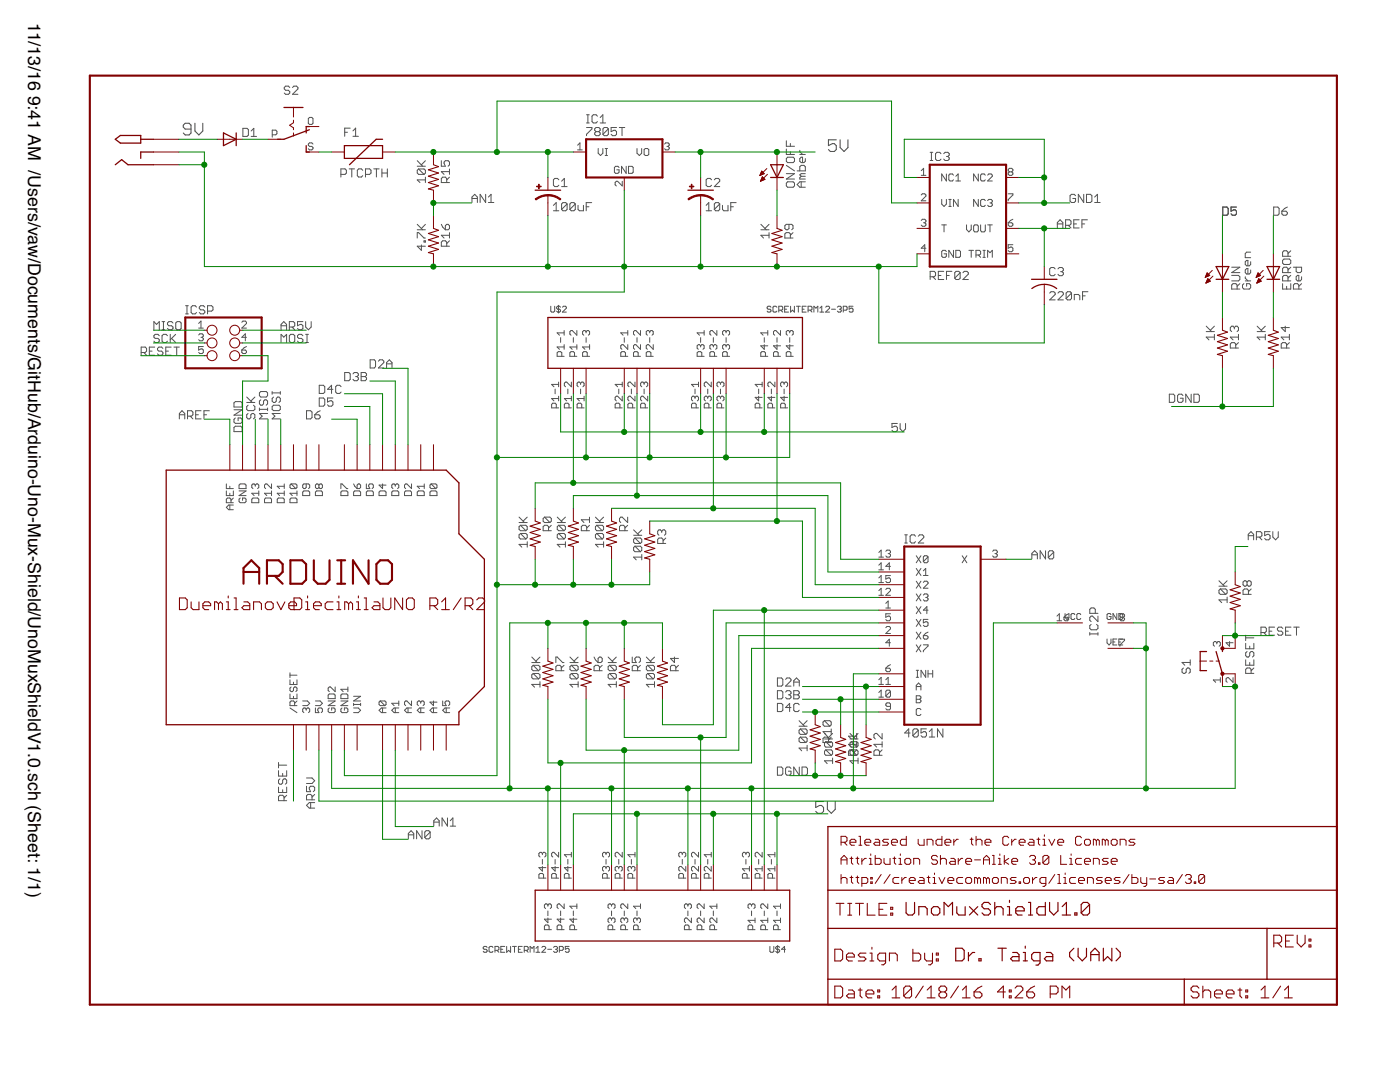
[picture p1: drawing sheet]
<svg xmlns="http://www.w3.org/2000/svg" width="279mm" height="216mm" viewBox="0 0 279 216" stroke-linecap="round" stroke-linejoin="round" font-family="sans-serif">
<defs><g id="words">
<g font-size="3.5">
<text x="5.6" y="4.6" transform="rotate(90 5.6 4.6)">11/13/16</text>
<text x="5.6" y="19.1" transform="rotate(90 5.6 19.1)">9:41 AM /Users/vaw/Documents/GitHub/Arduino-Uno-Mux-Shield/UnoMuxShieldV1.0.sch (Sheet: 1/1)</text>
</g>
</g></defs>
<g fill="none" stroke="#505050" stroke-width=".2">
<path d="M57.8 17.5l-.2-.3h-.6l-.3 .3v.2l.3 .3h.6l.2 .3v.3l-.2 .2h-.6l-.3-.2M58.4 17.5l.3-.3h.5l.3 .3v.2l-1.1 1.1h1.1M48.5 25.6h.8l.3 .3v1.1l-.3 .2h-.8zM50.1 27.2h1.1M50.1 26.1l.6-.5v1.6M54.3 26.9h.7l.3-.2v-.5l-.3-.2h-.7v1.4M61.8 23.4h.4l.3 .3v.9l-.3 .2h-.4l-.3-.2v-.9zM62.5 28.7l-.3-.2h-.4l-.3 .2v.3l.3 .2h.4l.3 .2v.3l-.3 .2h-.4l-.3-.2M68 34.8h.9l.2-.3v-.5l-.2-.3h-.9v1.6M68.8 26.4h.5M69.7 33.7h1.1M69.9 25.6h-1.1v1.6"/>
<path d="M70.2 33.7v1.6M70.4 26.1l.6-.5v1.6M70.4 27.2h1.1M72.4 34l-.3-.3h-.5l-.3 .3v1.1l.3 .2h.5l.3-.2M72.9 34.8h.9l.2-.3v-.5l-.2-.3h-.9v1.6M74.6 33.7h1.1M75.1 33.7v1.6M76.2 33.7v1.6M76.2 34.5h1.1M77.3 33.7v1.6M83.3 33.2h1.6M83.3 32.1l1 1.1"/>
<path d="M83.5 33.7l-.2 .3v.5l.2 .3h1.1M83.5 33.7h1.1l.3 .3v.5l-.3 .3M83.5 33.7l1.1 1.1M84.9 35.9h-1.6l.5 .5M84.9 35.3v1.1M84.9 32.1l-.8 .8M88.1 32.1v1.1h.8l-.3-.6v-.3l.3-.2h.5l.3 .2v.6l-.3 .3M89.2 36.4v-.8l-.3-.3h-.6l-.2 .3v.8h1.6M89.7 35.3l-.5 .6M89.7 34.2h-1.6l.5 .6M89.7 33.7v1.1M94.2 39.6h1.1"/>
<path d="M96.9 38.8v1.6l-1.1-1.6v1.6M97.5 39.3l.5-.5v1.6M111.5 35.9l-.2-.3h-.6l-.3 .3v1.1l.3 .2h.6l.2-.2M112.1 36.2l.5-.6v1.6M112.1 37.2h1.1M115.3 29l.4-.5v1.4M115.3 29.9h.9M117.1 25.4h1v.3l-1 1.1v.3M117.1 24.5h.5M117.1 22.9h.5M117.3 22.9v1.6M119 26.3l-.3-.3v-.3l.3-.3h.5l.3 .3v.3l-.3 .3"/>
<path d="M119 26.3l-.3 .2v.3l.3 .3h.5l.3-.3v-.3l-.3-.2M119 26.3h.5M119.2 23.2l-.2-.3h-.6l-.2 .3v1.1l.2 .2h.6l.2-.2M119.4 29.6v1l.4 .4 .5-.4v-1M119.8 24.5h1.1M119.8 23.5l.5-.6v1.6M120.8 31h.4M120.8 29.6h.4M121 29.6v1.4M121.4 25.7v1.1l-.3 .3h-.5l-.3-.3M121.4 25.7l-.3-.3h-.5l-.3 .3v1.1M121.4 25.7l-1.1 1.1"/>
<path d="M123 25.4h-1v.9l.5-.3h.3l.2 .3v.5l-.2 .3h-.6l-.2-.3M123.5 33.4l-.2-.2h-.4l-.3 .2v1l.3 .2h.4l.2-.2v-.5h-.4M123.6 25.4h1.1M124.1 25.4v1.7M124.2 36.2v.9l-.9-.9h-.3l-.2 .2v.5l.2 .2M125 33.2v1.4l-1-1.4v1.4M125.4 33.2h.7l.3 .2v1l-.3 .2h-.7zM127.1 29.6v1l.5 .4 .5-.4v-1M128.5 29.9l.3-.3h.4l.3 .3v.9l-.3 .2h-.4l-.3-.2zM132.6 28.7l.3-.2h.4l.3 .2v.3l-.3 .2M133.1 29.2h.2M133.3 29.2l.3 .2v.3l-.3 .2h-.4l-.3-.2"/>
<path d="M142 35.9l-.3-.3h-.5l-.3 .3v1.1l.3 .2h.5l.3-.2M142.6 35.9l.2-.3h.6l.2 .3v.3l-1 1h1M156.9 34.6h1.7l-1.7 1.1h1.7M156.9 29.7v1.1h1.7M156.9 28.1v1.1h1.7M156.9 33l1.7 1.1M157.2 36.3h1.1l.3 .3v.5l-.3 .3h-1.1l-.3-.3v-.5zM157.2 31.4h1.1l.3 .2v.6l-.3 .2h-1.1l-.3-.2v-.6zM157.7 28.6v.6M157.7 30.3v.5M159.1 34.1h1.6v-.8l-.3-.3h-.5l-.3 .3v.8M159.6 30v.3l.6 .5"/>
<path d="M159.6 30.8h1.1M159.9 36.3v1.1M159.9 35.2l-.3 .3v.2h1.1M159.9 35.2h.8M160.7 34.6h-.8l-.3 .3 .3 .3M160.7 36.3h-1.1l-.5 .5 .5 .6h1.1M160.7 31.6v.6l-.3 .2h-.5l-.3-.2v-.6l.3-.2h.3v1M183.9 34.1l.4-.5v1.4M183.9 38.9l.2-.2h.5l.2 .2v.2l-.9 1h.9M183.9 35h.9M185.6 32h.6M185.6 30.4h.6"/>
<path d="M185.9 30.4v1.6M187.8 30.7l-.3-.3h-.5l-.3 .3v1l.3 .3h.5l.3-.3M187.9 39.8v.9l.5 .5 .5-.5v-.9M188.3 30.7l.3-.3h.6l.2 .3v.2l-.2 .3M188.9 34.7v1.4l-1-1.4v1.4M188.9 31.2h.3M189.2 31.2l.2 .3v.2l-.2 .3h-.6l-.3-.3M189.4 39.8h.4M189.6 39.8v1.4M190.3 34.9l-.2-.2h-.5l-.2 .2v1l.2 .2h.5l.2-.2M190.8 36.1h.9M190.8 35.2l.4-.5v1.4"/>
<path d="M191.2 39.8v1.4l-.9-1.4v1.4M195.2 34.7v1.4l-.9-1.4v1.4M195.2 39.8v1.4l-.9-1.4v1.4M196.6 34.9l-.2-.2h-.5l-.2 .2v1l.2 .2h.5l.2-.2M197.1 34.9l.2-.2h.5l.2 .2v.3l-.9 .9h.9M201.2 38.7h.9v.2l-.9 .9v.3M201.4 34.3l-.2 .2v.3l.2 .2h.5l.2-.2v-.3l-.2-.2M201.4 34.3l-.2-.2v-.3l.2-.2h.5l.2 .2v.3l-.2 .2M201.4 34.3h.5M214.7 39.1l-.3-.3h-.6l-.2 .3v1l.2 .3h.6l.3-.3v-.5h-.6M216.3 38.8v1.6l-1.1-1.6v1.6M216.8 38.8h.8l.3 .3v1l-.3 .3h-.8z"/>
<path d="M218.5 39.3l.5-.5v1.6M83.3 45.8h1.6M83.3 47.5v-1.1h.2l1.1 1.1h.3M83.3 44.8l1 1M84.1 48.9v1.1l-.8-.9h1.6M84.6 48h.3v.3h-.3zM84.9 44.8l-.8 .8M88.1 44.8l.2 .5 .6 .5M88.9 45l.3-.2h.2l.3 .2v.6l-.3 .2h-.5zM89.2 49.1v-.8l-.3-.3h-.6l-.2 .3v.8h1.6M89.7 46.9h-1.6l.5 .6M89.7 46.4v1.1"/>
<path d="M89.7 48l-.5 .6M94.2 40.4v-1.1l.5-.5 .6 .5v1.1M97.5 40.4h1.1M110.4 41l.6-.6v1.7M110.4 42.1h1.1M113.2 40.7v1.1l-.3 .3h-.5l-.3-.3M113.2 40.7l-.3-.3h-.5l-.3 .3v1.1M113.2 40.7l-1.1 1.1M114.8 40.7v1.1l-.3 .3h-.5l-.3-.3M114.8 40.7l-.3-.3h-.5l-.3 .3v1.1M114.8 40.7l-1.1 1.1M115.4 41v.8l.2 .3h.8v-1.1"/>
<path d="M117 41.3h.5M118.1 40.4h-1.1v1.7M140.9 42.1h1.1M140.9 41l.6-.6v1.7M143.6 40.7v1.1l-.2 .3h-.6l-.2-.3M143.6 40.7l-.2-.3h-.6l-.2 .3v1.1M143.6 40.7l-1 1.1M144.2 41v.8l.3 .3h.8v-1.1M145.8 41.3h.6M146.9 40.4h-1.1v1.7M151.8 45.8h1.7M151.8 44.8l1.1 1"/>
<path d="M153.5 46.9h-1.7l.6 .6M153.5 46.4v1.1M153.5 44.8l-.8 .8M157.5 44.8v.8l-.3 .2h-.3l-.3-.2v-.6l.3-.2h1.1l.3 .2v.6l-.3 .2M157.7 47.5v-.8l-.2-.3h-.6l-.3 .3v.8h1.7M158.3 46.4l-.6 .5M183.9 44l.2-.2h.5l.2 .2v.2l-.2 .2M184.3 44.4h.3M184.6 44.4l.2 .3v.2l-.2 .2h-.5l-.2-.2M184.8 49.5h-.9l.7-.7v1.4M185.6 55.2h.8l.3-.2v-.6l-.3-.3h-.8v1.7M186.2 55.2l.5 .6"/>
<path d="M187.3 55h.5M187.9 44.9h1M188.3 54.1h-1v1.7h1M188.4 44.9v1.4M188.9 50.2l-.3-.2h-.4l-.3 .2v.9l.3 .3h.4l.3-.3v-.4h-.5M188.9 55h.5M189.4 41.2h.4M190 54.1h-1.1v1.7M190.3 50v1.4l-.9-1.4v1.4M190.8 50h.7l.2 .2v.9l-.2 .3h-.7zM191.6 54.4l-.3-.3h-.5l-.3 .3v1.1M191.6 54.4v1.1l-.3 .3h-.5l-.3-.3"/>
<path d="M191.6 54.4l-1.1 1.1M192.2 54.4l.2-.3h.6l.3 .3v.3l-1.1 1.1h1.1M192.9 44.9v.9l.5 .5 .4-.5v-.9M193.4 50h.9M193.8 50v1.4M194.3 45.1l.2-.2h.5l.2 .2v.9l-.2 .3h-.5l-.2-.3zM194.8 50.9h.7l.2-.2v-.5l-.2-.2h-.7v1.4M195.2 50.9l.5 .5M195.7 44.9v1.1l.2 .3h.5l.2-.3v-1.1M196.2 50h.4M196.2 51.4h.4M196.4 50v1.4"/>
<path d="M196.6 40l-.2-.2h-.5l-.2 .2v1l.2 .2h.5l.2-.2M197.1 40l.2-.2h.5l.2 .2v.3l-.2 .2M197.1 51.4v-1.4l.5 .4 .4-.4v1.4M197.1 44.9h.9M197.6 44.9v1.4M197.6 40.5h.2M197.8 40.5l.2 .2v.3l-.2 .2h-.5l-.2-.2M201.2 44.4h.7l.2 .3v.2l-.2 .2h-.5l-.2-.2zM202.1 48.8h-.9v.7l.7-.2 .2 .2v.5l-.2 .2h-.5l-.2-.2M202.1 43.8l-.9 .6M209.5 58.5l.3-.3h.5l.3 .3v.3l-1.1 1h1.1M210.6 53.7l-.3-.3h-.5l-.3 .3v1l.3 .3h.5l.3-.3"/>
<path d="M211 45.5v-1.1l.6-.5 .5 .5v1.1M211 44.7h1.1M211.1 58.5l.3-.3h.5l.3 .3v.3l-1.1 1h1.1M211.1 53.7l.3-.3h.5l.3 .3v.2l-.3 .3M211.7 54.2h.2M211.9 54.2l.3 .3v.2l-.3 .3h-.5l-.3-.3M212.7 45h.8l.2-.3v-.6l-.2-.2h-.8v1.6M213.2 45l.5 .5M213.8 58.5v1.1l-.2 .2h-.6l-.2-.2M213.8 58.5l-.2-.3h-.6l-.2 .3v1.1M213.8 58.5l-1 1.1M214.3 44.7h.5"/>
<path d="M214.4 59.8v-1h.8l.3 .2v.8M215.4 43.9h-1.1v1.6h1.1M215.9 44.7h.6M216 59h.6M217 43.9h-1.1v1.6M217.1 58.2h-1.1v1.6M218.5 40.4h1.1M244 41.3h.9l.2 .3v1.1l-.2 .2h-.9zM245.8 54.9h1.4l.2 .3v.6l-.2 .2h-1.4M245.8 53.3h1.6l-1.6 1.1h1.6M246.8 41.3h-1.1v.8l.5-.2h.3l.3 .2v.6l-.3 .2h-.6l-.2-.2M246.9 57.7v-.8l-.3-.3h-.5l-.3 .3v.8h1.6"/>
<path d="M247.4 56.6l-.5 .5M248.2 56.6l-.2 .3v.5l.2 .3h1.1l.3-.3v-.5l-.3-.3h-.5v.5M248.5 56h1.1M248.5 55.2v.3l.5 .5M249.6 52.2v.6l-.3 .2h-.5l-.3-.2v-.6l.3-.2h.2v1M249.6 53.9v.5l-.3 .3h-.5l-.3-.3v-.5l.3-.3h.2v1.1M249.6 50.3h-.8l-.3 .3v.8h1.1M254.2 41.3h.8l.3 .3v1.1l-.3 .2h-.8zM255.8 42.1h.8l.3 .3v.3l-.3 .2h-.5l-.3-.2zM256 56.6v1.1h1.6v-1.1M256 52l.2-.3h1.1l.3 .3v.5l-.3 .3h-1.1l-.2-.3zM256.8 57.1v.6"/>
<path d="M256.9 41.3l-.5 .3-.6 .5M257 56v-.8l-.2-.3h-.6l-.2 .3v.8h1.6M257 54.4v-.8l-.2-.3h-.6l-.2 .3v.8h1.6M257 51.1v-.8l-.2-.3h-.6l-.2 .3v.8h1.6M257.6 54.9l-.6 .6M257.6 53.3l-.6 .6M257.6 50l-.6 .6M258.1 53.3h1.7v.8l-.3 .3h-.6l-.2-.3v-.8M259.2 57.7v-.8l-.3-.3h-.5l-.3 .3v.8h1.7M259.8 55.2v.6l-.3 .2h-.6l-.2-.2v-.6l.2-.3h.3v1.1M259.8 56.6l-.6 .5M28.2 70.3h.8l.3-.2v-.6l-.3-.2h-.8v1.6"/>
<path d="M28.7 70.3l.6 .6M29.8 70.1h.6M30.7 65.8v-1.6l.5 .5 .6-.5v1.6M30.9 69.3h-1.1v1.6h1.1M31.8 67l-.3-.3h-.5l-.3 .3v.3l.3 .2h.5l.3 .3v.3l-.3 .2h-.5l-.3-.2M32.3 64.2h.6M32.3 65.8h.6M32.5 69.5l-.2-.2h-.6l-.3 .2v.3l.3 .3h.6l.2 .2v.3l-.2 .3h-.6l-.3-.3M32.6 64.2v1.6M33.1 70.1h.5M33.4 67l-.3-.3h-.5l-.3 .3v1.1l.3 .2h.5l.3-.2M34 66.7v1.6"/>
<path d="M34.2 69.3h-1.1v1.6h1.1M34.2 67.5l.9 .8M34.5 64.5l-.3-.3h-.5l-.3 .3v.2l.3 .3h.5l.3 .3v.2l-.3 .3h-.5l-.3-.3M34.7 69.3h1.1M35.1 66.7l-1.1 1.1M35.3 69.3v1.6M35.3 64.2h.6l.3 .3v1l-.3 .3h-.6l-.2-.3v-1zM37 62.6h.6M37 61h.6M37.3 61v1.6M39.2 61.3l-.3-.3h-.5l-.3 .3v1.1l.3 .2h.5l.3-.2M39.6 64.5l.5-.4v1.4"/>
<path d="M39.6 65.5h1M39.6 66.8l.3-.2h.4l.3 .2v.3l-.3 .2M40.1 67.3h.2M40.3 67.3l.3 .2v.3l-.3 .2h-.4l-.3-.2M40.6 69.2h-1v.6l.7-.2 .3 .2v.5l-.3 .2h-.4l-.3-.2M40.9 61.3l-.3-.3h-.6l-.2 .3v.3l.2 .2h.6l.3 .3v.3l-.3 .2h-.6l-.2-.2M41.4 62.1h.8l.3-.3v-.5l-.3-.3h-.8v1.6M48.3 69.8h.7l.2 .3v.2l-.2 .2h-.5l-.2-.2zM48.3 64.3l.2-.2h.5l.2 .2v.2l-.9 1h.9M49.2 67.3h-.9l.7-.7v1.4M49.2 69.2l-.9 .6M49.2 79.2l1.1 1.1"/>
<path d="M50.9 79.2l-.8 .8M51.8 78.4l.2-.3h1.1l.3 .3v.6l-.3 .2h-1.1l-.2-.2zM52 79.8l-.2 .2v.6l.2 .3h.3l.3-.3v-.6l.3-.2h.2l.3 .2v.6l-.3 .3M54.3 78.1v.6M54.3 78.4h1.6M54.6 79.2l-.3 .3v.5l.3 .3h.3l.2-.3v-.5l.3-.3h.3l.2 .3v.5l-.2 .3M55.9 78.1v.6M56.1 68.3v-1.6l.5 .6 .6-.6v1.6M56.1 65.8v-1.1l.5-.5 .6 .5v1.1M56.1 65h1.1M57.7 65.3h.8l.3-.3v-.5l-.3-.3h-.8v1.6M57.7 67l.3-.3h.5l.3 .3v1.1l-.3 .2h-.5l-.3-.2z"/>
<path d="M58.3 65.3l.5 .5M60.5 67l-.3-.3h-.6l-.2 .3v.3l.2 .2h.6l.3 .3v.3l-.3 .2h-.6l-.2-.2M60.5 64.2h-1.1v.8l.5-.3h.3l.3 .3v.5l-.3 .3h-.6l-.2-.3M61 64.2v1.1l.6 .5 .5-.5v-1.1M61 68.3h.6M61 66.7h.6M61.3 66.7v1.6M63.7 76.9h.8l.3 .3v1l-.3 .3h-.8zM63.7 79.4h.8l.3 .3v1.1l-.3 .2h-.8zM66.4 79.4h-1v.8l.5-.2h.3l.2 .2v.6l-.2 .2h-.6l-.2-.2M66.4 77.7h-1l.8-.8v1.6M68.1 77.2l-.3-.3h-.5l-.3 .3v1l.3 .3h.5l.3-.3"/>
<path d="M68.8 74.3h.8l.3 .3v1.1l-.3 .3h-.8zM70.4 74.6l.3-.3h.5l.3 .3v.3l-.3 .2M71 75.1h.2M71.2 75.1l.3 .3v.3l-.3 .3h-.5l-.3-.3M72.1 74.3h.8l.3 .3v.3l-.3 .2 .3 .3v.3l-.3 .3h-.8zM72.1 75.1h.8M73.9 71.8h.8l.3 .3v1.1l-.3 .2h-.8zM75.5 72.1l.3-.3h.5l.3 .3v.2l-1.1 1.1h1.1M77.2 73.4v-1.1l.5-.5 .5 .5v1.1M77.2 72.6h1M109.9 61.1v1l.2 .2h.4l.2-.2v-1M110.8 77.6v1"/>
<path d="M111.5 60.9v1.6M111.5 79.5h-1.4l.5 .5M111.5 76.2v1M111.5 79.1v.9M111.5 76.7h-1.4l.5 .5M111.9 61.3l-.2-.2h-.4l-.2 .4 .2 .2h.4l.2 .4-.2 .2h-.4l-.2-.2M111.9 67.4v.9M112.1 71.1v-.7l-.2-.2h-.5l-.2 .2v.7h1.4M112.2 61.3l.3-.2h.3l.2 .2v.2l-.8 .8h.8M112.6 69.2h-1.4l.5 .5M112.6 66v.9M112.6 68.8v.9"/>
<path d="M112.6 66.4h-1.4l.5 .5M113.3 77.6v1M114 76.2v1l-.9-1h-.2l-.3 .3v.4l.3 .3M114 79.5h-1.4l.5 .5M114 79.1v.9M114.4 67.4v.9M114.7 71.1v-.7l-.3-.2h-.4l-.3 .2v.7h1.4M115.1 66v.9l-.9-.9h-.2l-.3 .2v.5l.3 .2M115.1 69.2h-1.4l.5 .5M115.1 68.8v.9M115.9 76.5l-.3-.3h-.2l-.2 .3v.4l.2 .3M115.9 76.5l.2-.3h.2l.3 .3v.4l-.3 .3"/>
<path d="M115.9 76.5v.2M115.9 77.6v1M116.6 79.5h-1.4l.4 .5M116.6 79.1v.9M117 66.2l.2-.2h.2l.3 .2v.5l-.3 .2M117 66.2l-.3-.2h-.2l-.2 .2v.5l.2 .2M117 66.2v.2M117 67.4v.9M117.2 71.1v-.7l-.2-.2h-.5l-.2 .2v.7h1.4M117.7 68.8v.9M117.7 69.2h-1.4l.4 .5M123.5 77.6v1"/>
<path d="M124.2 76.2v1M124.2 79.1v.9l-.9-.9h-.3l-.2 .2v.5l.2 .2M124.2 76.7h-1.4l.5 .5M124.6 67.4v.9M124.8 71.1v-.7l-.2-.2h-.5l-.2 .2v.7h1.4M125.3 68.8v.9l-.9-.9h-.3l-.2 .2v.5l.2 .2M125.3 66v.9M125.3 66.4h-1.4l.5 .5M126 77.6v1M126.7 76.2v1l-.9-1h-.3l-.2 .3v.4l.2 .3M126.7 79.1v.9l-.9-.9h-.3l-.2 .2v.5l.2 .2M127.1 67.4v.9"/>
<path d="M127.4 71.1v-.7l-.3-.2h-.4l-.3 .2v.7h1.4M127.8 66v.9l-.9-.9h-.2l-.3 .2v.5l.3 .2M127.8 68.8v.9l-.9-.9h-.2l-.3 .2v.5l.3 .2M128.5 76.5l-.2-.3h-.2l-.3 .3v.4l.3 .3M128.5 76.5v.2M128.5 77.6v1M128.5 76.5l.3-.3h.2l.3 .3v.4l-.3 .3M129.3 79.1v.9l-1-.9h-.2l-.3 .2v.5l.3 .2M129.7 66.2l-.3-.2h-.2l-.2 .2v.5l.2 .2M129.7 66.2l.2-.2h.2l.3 .2v.5l-.3 .2M129.7 66.2v.2M129.7 67.4v.9"/>
<path d="M129.9 71.1v-.7l-.2-.2h-.5l-.2 .2v.7h1.4M130.4 68.8v.9l-1-.9h-.2l-.2 .2v.5l.2 .2M138.7 79.3l-.2-.2h-.3l-.2 .2v.5l.2 .2M138.7 79.3l.2-.2h.3l.2 .2v.5l-.2 .2M138.7 77.6v1M138.7 79.3v.2M139.4 76.7h-1.4l.5 .5M139.4 76.2v1M139.8 69l.3-.2h.2l.2 .2v.5l-.2 .2M139.8 69l-.2-.2h-.2l-.3 .2v.5l.3 .2M139.8 67.4v.9M139.8 69v.2"/>
<path d="M140.1 71.1v-.7l-.3-.2h-.4l-.3 .2v.7h1.4M140.5 66.4h-1.4l.5 .5M140.5 66v.9M141.2 79.3l-.2-.2h-.2l-.3 .2v.5l.3 .2M141.2 79.3l.3-.2h.2l.2 .2v.5l-.2 .2M141.2 77.6v1M141.2 79.3v.2M141.9 76.2v1l-.9-1h-.2l-.3 .3v.4l.3 .3M142.4 69l.2-.2h.2l.3 .2v.5l-.3 .2M142.4 69l-.3-.2h-.2l-.2 .2v.5l.2 .2M142.4 67.4v.9M142.4 69v.2"/>
<path d="M142.6 71.1v-.7l-.2-.2h-.5l-.2 .2v.7h1.4M143.1 66v.9l-1-.9h-.2l-.2 .2v.5l.2 .2M143.8 79.3l-.2-.2h-.3l-.2 .2v.5l.2 .2M143.8 76.5l-.2-.3h-.3l-.2 .3v.4l.2 .3M143.8 76.5l.2-.3h.3l.2 .3v.4l-.2 .3M143.8 79.3l.2-.2h.3l.2 .2v.5l-.2 .2M143.8 76.5v.2M143.8 77.6v1M143.8 79.3v.2M144.9 66.2l-.2-.2h-.3l-.2 .2v.5l.2 .2M144.9 69l-.2-.2h-.3l-.2 .2v.5l.2 .2M144.9 66.2l.2-.2h.3l.2 .2v.5l-.2 .2"/>
<path d="M144.9 69l.2-.2h.3l.2 .2v.5l-.2 .2M144.9 66.2v.2M144.9 67.4v.9M144.9 69v.2M145.1 71.1v-.7l-.2-.2h-.5l-.2 .2v.7h1.4M151.4 79.1v.9l-.7-.7h1.4M151.4 77.6v1M152.1 76.7h-1.4l.5 .5M152.1 76.2v1M152.5 68.8v.9l-.7-.7h1.4M152.5 67.4v.9M152.8 71.1v-.7l-.3-.2h-.4l-.3 .2v.7h1.4"/>
<path d="M153.2 66.4h-1.4l.5 .5M153.2 66v.9M153.9 61.3l-.2-.2h-.4l-.2 .2 .2 .4h.4l.2 .2-.2 .4h-.4l-.2-.2M153.9 79.1v.9l-.7-.7h1.4M153.9 77.6v1M154.6 76.2v1l-.9-1h-.2l-.3 .3v.4l.3 .3M155 61.3l-.2-.2h-.3l-.2 .2v.8l.2 .2h.3l.2-.2M155.1 68.8v.9l-.7-.7h1.4M155.1 67.4v.9M155.3 71.1v-.7l-.2-.2h-.5l-.2 .2v.7h1.4M155.4 61.9h.6l.2-.2v-.4l-.2-.2h-.6v1.2M155.8 66v.9l-1-.9h-.2l-.2 .2v.5l.2 .2"/>
<path d="M155.8 61.9l.4 .4M156.5 76.5l.2-.3h.3l.2 .3v.4l-.2 .3M156.5 76.5l-.2-.3h-.3l-.2 .3v.4l.2 .3M156.5 79.1v.9l-.7-.7h1.4M156.5 76.5v.2M156.5 77.6v1M156.6 61.7h.4M157.4 61.1h-.8v1.2h.8M157.6 66.2l-.2-.2h-.3l-.2 .2v.5l.2 .2M157.6 66.2l.2-.2h.3l.2 .2v.5l-.2 .2M157.6 68.8v.9l-.7-.7h1.4M157.6 66.2v.2"/>
<path d="M157.6 67.4v.9M157.8 61.1v1.2l.4-.4 .3 .4v-1.2M157.8 71.1v-.7l-.2-.2h-.5l-.2 .2v.7h1.4M158.9 61.1h.8M159.3 61.1v1.2M160.1 61.7h.4M160.9 61.1h-.8v1.2h.8M161.3 61.9h.6l.2-.2v-.4l-.2-.2h-.6v1.2M161.7 61.9l.4 .4M162.4 62.3v-1.2l.4 .4 .4-.4v1.2M163.6 62.3h.8M163.6 61.5l.4-.4v1.2"/>
<path d="M164.8 61.3l.2-.2h.4l.2 .2v.2l-.8 .8h.8M165.9 61.7h.8M167.1 61.3l.2-.2h.4l.2 .2-.2 .4M167.5 61.7h.2M167.7 61.7l.2 .2-.2 .4h-.4l-.2-.2M168.3 61.9h.6l.2-.2v-.4l-.2-.2h-.6v1.2M170.2 61.1h-.7v.6l.3-.2 .4 .2v.4l-.1 .2h-.4l-.2-.2M233.4 78.7h.8l.2 .2v1.1l-.2 .3h-.8zM236.1 78.9l-.3-.2h-.5l-.3 .2v1.1l.3 .3h.5l.3-.3v-.5h-.6M237.7 78.7v1.6l-1.1-1.6v1.6M238.3 78.7h.8l.3 .2v1.1l-.3 .3h-.8zM240.7 66.2h1.7"/>
<path d="M240.7 65.1l1.1 1.1M242.4 67.3h-1.7l.6 .5M242.4 66.7v1.1M242.4 65.1l-.8 .8M246.3 65.4l-.2-.3h-.3l-.3 .3v.5l.3 .3M246.3 65.4l.3-.3h.3l.3 .3v.5l-.3 .3M246.3 65.4v.2M246.6 69.4v-.8l-.3-.2h-.5l-.3 .2v.8h1.7M247.2 67.3h-1.7l.6 .5M247.2 68.4l-.6 .5M247.2 66.7v1.1M250.9 66.2h1.6"/>
<path d="M250.9 65.1l1.1 1.1M252.5 67.3h-1.6l.5 .5M252.5 66.7v1.1M252.5 65.1l-.8 .8M256.5 65.1v1.1l-.8-.8h1.6M256.8 69.4v-.8l-.3-.2h-.5l-.3 .2v.8h1.6M257.3 67.3h-1.6l.5 .5M257.3 68.4l-.5 .5M257.3 66.7v1.1M35.8 82.8h1.1M35.8 83.6v-1.1l.5-.5 .6 .5v1.1M37.4 83h.8l.3-.2v-.6l-.3-.2h-.8v1.6"/>
<path d="M38 83l.5 .6M39.1 82.8h.5M40.1 82h-1v1.6h1M40.7 82.8h.5M41.8 82h-1.1v1.6M45.2 98v.9h1.4v-.9M45.2 96.6v.9h1.4M45.9 97v.5M45.9 98.4v.5M46.6 99.4l-.5 .4M46.7 85.3l.3-.3h1l.3 .3v.8h-1.6zM46.7 80.4l.3-.3h1l.3 .3v.8h-1.6z"/>
<path d="M46.7 81.8h1.6l-1.6 1h1.6M47 83.4l-.3 .3v.5l.3 .3h1l.3-.3v-.5l-.3-.3h-.5v.5M47.7 98h1.4l-1.4 .9h1.4M47.7 96.8l.2-.2h1l.2 .2v.7h-1.4zM47.9 99.4l-.2 .2v.5l.2 .2h1l.2-.2v-.5l-.2-.2h-.5v.4M49.2 80.3h1.7M49.5 82.5l-.3 .3v.5l.3 .3h.3l.3-.3v-.5l.2-.3h.3l.3 .3v.5l-.3 .3M49.5 80.9l-.3 .2v.6l.3 .2h1.1l.3-.2v-.6l-.3-.2M50.2 99.6l.3-.2h.9l.2 .2v.7h-1.4zM50.9 96.8l-.2-.2h-.2l-.3 .2v.5l.3 .2M50.9 96.8l.3-.2h.2l.2 .2v.5l-.2 .2M50.9 96.8v.2"/>
<path d="M51.6 98.4h-1.4l.5 .5M51.6 98v.9M51.8 81.7h1.6M51.8 81.4v.5M52.8 99.6l.2-.2h1l.2 .2v.7h-1.4zM53.4 82.5h-1.6l.5 .5-.5 .6h1.6M53.4 81.4v.5M54.2 96.6v.9l-.9-.9h-.3l-.2 .2v.5l.2 .2M54.2 98.4h-1.4l.5 .5M54.2 98v.9M54.6 80.9h1.1l.2 .2v.6l-.2 .2h-1.1l-.3-.2v-.6zM55.3 99.6l.3-.2h.9l.2 .2v.7h-1.4z"/>
<path d="M55.9 82.5h-1.6l.6 .5-.6 .6h1.6M56.7 97h-1.4l.5 .5M56.7 98.4h-1.4l.5 .5M56.7 96.6v.9M56.7 98v.9M57.9 99.6l.2-.2h.9l.3 .2v.7h-1.4zM58.1 96.6l-.2 .2v.5l.2 .2h.9M58.1 96.6h.9l.3 .2v.5l-.3 .2M58.1 96.6l.9 .9M59.3 98v.9M59.3 98.4h-1.4l.4 .5M60.6 98h1l.2 .2v.7h-1.4v-.7z"/>
<path d="M61.1 96.6v.7l-.2 .2h-.3l-.2-.2v-.5l.2-.2h1l.2 .2v.5l-.2 .2M61.2 82h.8l.3 .2v1.1l-.3 .3h-.8zM62.8 82.8h.8l.3 .2v.3l-.3 .3h-.5l-.3-.3zM63.2 98h.9l.2 .2v.7h-1.4v-.7zM63.6 96.8l-.2-.2h-.2l-.3 .2v.5l.3 .2h.2l.2-.2M63.6 96.8l.3-.2h.2l.2 .2v.5l-.2 .2h-.2l-.3-.2M63.6 96.8v.5M63.9 82l-.5 .2-.6 .6M68 97.5v-.9h.3l.9 .9h.2M68.3 98h.9l.2 .2v.7h-1.4v-.7zM70.6 96.6l.7 .9M70.8 98h.9l.3 .2v.7h-1.4v-.7z"/>
<path d="M71.3 96.8l.2-.2h.2l.3 .2v.5l-.3 .2h-.4zM73.1 96.6v.9h.7l-.2-.5v-.2l.2-.2h.5l.2 .2v.5l-.2 .2M73.3 98h1l.2 .2v.7h-1.4v-.7zM75.9 98h.9l.2 .2v.7h-1.4v-.7zM76.3 96.6v.9l-.7-.7h1.4M78.4 98h1l.2 .2v.7h-1.4v-.7zM78.9 96.8l-.2-.2h-.3l-.2 .2v.5l.2 .2M78.9 96.8l.2-.2h.3l.2 .2v.5l-.2 .2M78.9 96.8v.2M81 98h.9l.2 .2v.7h-1.4v-.7zM82.1 96.6v.9l-.9-.9h-.2l-.3 .2v.5l.3 .2M83.5 98h.9l.3 .2v.7h-1.4v-.7z"/>
<path d="M84.7 96.6v.9M84.7 97h-1.4l.4 .5M86 98h1l.2 .2v.7h-1.4v-.7zM86 96.6h1l.2 .2v.5l-.2 .2M86 96.6l-.2 .2v.5l.2 .2h1M86 96.6l1 .9M111 81.4v-.7l-.2-.2h-.5l-.2 .2v.7h1.4M113.6 81.4v-.7l-.3-.2h-.4l-.3 .2v.7h1.4M116.1 81.4v-.7l-.2-.2h-.5l-.2 .2v.7h1.4M123.7 81.4v-.7l-.2-.2h-.5l-.2 .2v.7h1.4M126.3 81.4v-.7l-.3-.2h-.5l-.2 .2v.7h1.4M128.8 81.4v-.7l-.3-.2h-.4l-.3 .2v.7h1.5"/>
<path d="M138.9 81.4v-.7l-.2-.2h-.5l-.2 .2v.7h1.4M141.5 81.4v-.7l-.3-.2h-.4l-.3 .2v.7h1.4M144 81.4v-.7l-.2-.2h-.5l-.2 .2v.7h1.4M151.6 81.4v-.7l-.2-.2h-.5l-.2 .2v.7h1.4M154.2 81.4v-.7l-.3-.2h-.4l-.3 .2v.7h1.4M156.7 81.4v-.7l-.2-.2h-.5l-.2 .2v.7h1.4M179.1 84.5h-1.1v.8l.5-.3h.3l.3 .3v.6l-.3 .2h-.5l-.3-.2M179.6 84.5v1.1l.6 .5 .5-.5v-1.1M45.9 100.8v.9M46.1 100.3v-.7l-.2-.2h-.5l-.2 .2v.7h1.4M46.6 100.8h-1l-.4 .4 .4 .5h1M103.6 104.3h1.6"/>
<path d="M103.6 103.2l1.1 1.1M103.9 104.8h1l.3 .3v.5l-.3 .3M103.9 106.4h1l.3 .3v.6l-.3 .2M103.9 106.4l-.3 .3v.6l.3 .2h1M103.9 104.8l-.3 .3v.5l.3 .3h1M103.9 106.4l1 1.1M103.9 104.8l1 1.1M105.2 108.6h-1.6l.5 .6M105.2 108.1v1.1M105.2 103.2l-.8 .8M108.7 103.2l-.3 .3v.5l.3 .3h1M108.7 103.2h1l.3 .3v.5l-.3 .3"/>
<path d="M108.7 103.2l1 1.1M109.5 105.9v-.8l-.3-.3h-.5l-.3 .3v.8h1.6M110 104.8l-.5 .6M111.2 104.3h1.6M111.2 103.2l1.1 1.1M111.5 106.4l-.3 .3v.6l.3 .2h1.1M111.5 106.4h1.1l.2 .3v.6l-.2 .2M111.5 104.8l-.3 .3v.5l.3 .3h1.1M111.5 104.8h1.1l.2 .3v.5l-.2 .3M111.5 106.4l1.1 1.1M111.5 104.8l1.1 1.1M112.8 108.6h-1.6l.6 .6"/>
<path d="M112.8 108.1v1.1M112.8 103.2l-.8 .8M117.1 105.9v-.8l-.3-.3h-.5l-.3 .3v.8h1.6M117.6 104.8l-.5 .6M117.6 103.7h-1.6l.5 .6M117.6 103.2v1.1M118.8 104.3h1.7M118.8 103.2l1.1 1.1M119.1 106.4l-.3 .3v.6l.3 .2h1.1M119.1 106.4h1.1l.3 .3v.6l-.3 .2M119.1 104.8l-.3 .3v.5l.3 .3h1.1M119.1 104.8h1.1l.3 .3v.5l-.3 .3"/>
<path d="M119.1 106.4l1.1 1.1M119.1 104.8l1.1 1.1M120.5 108.6h-1.7l.6 .6M120.5 108.1v1.1M120.5 103.2l-.9 .8M124.7 105.9v-.8l-.3-.3h-.5l-.3 .3v.8h1.7M125.3 103.2v1.1l-1.1-1.1h-.3l-.3 .3v.5l.3 .3M125.3 104.8l-.6 .6M126.4 106.8h1.7M126.4 105.7l1.1 1.1M126.7 107.4h1.1l.3 .2v.6l-.3 .2M126.7 109h1.1l.3 .3v.5l-.3 .3"/>
<path d="M126.7 109l-.3 .3v.5l.3 .3h1.1M126.7 107.4l-.3 .2v.6l.3 .2h1.1M126.7 109l1.1 1.1M126.7 107.4l1.1 1M128.1 111.2h-1.7l.6 .5M128.1 110.6v1.1M128.1 105.7l-.8 .8M132.1 106l-.3-.3h-.3l-.2 .3v.5l.2 .3M132.1 106l.2-.3h.3l.3 .3v.5l-.3 .3M132.1 106v.3M132.3 108.4v-.8l-.2-.2h-.6l-.2 .2v.8h1.6M132.9 107.4l-.6 .5"/>
<path d="M175.4 111.2h.9M175.4 112.8l.5-.5v1.4M175.4 110.2l.5-.4v1.4M175.4 115.3l.5-.4v1.3M175.4 117.9l.5-.5v1.4M175.4 118.8h.9M175.4 113.7h.9M175.4 116.2h.9M176.8 110l.2-.2h.5l.2 .2v.2l-.2 .3M176.8 117.6l.2-.2h.5l.2 .2v.3l-.9 .9h.9M177.2 110.5h.3M177.5 110.5l.2 .2v.2l-.2 .3h-.5l-.2-.3"/>
<path d="M177.7 114.9h-.9v.6l.4-.2h.3l.2 .2v.5l-.2 .2h-.5l-.2-.2M177.7 113h-.9l.7-.7v1.4M180.6 108.4h.5M180.6 106.7h.5M180.8 106.7v1.7M182.7 107l-.2-.3h-.6l-.3 .3v1.1l.3 .3h.6l.2-.3M182.9 118.5l.9 1.4M182.9 110.9l.9 1.4M182.9 113.4l.9 1.4M182.9 116l.9 1.4M183.3 107l.2-.3h.6l.3 .3v.3l-1.1 1.1h1.1M183.8 118.5l-.9 1.4"/>
<path d="M183.8 110.9l-.9 1.4M183.8 113.4l-.9 1.4M183.8 116l-.9 1.4M184.3 116.2l.2-.2h.5l.2 .2v.2l-.9 1h.9M184.3 118.7l.2-.2h.5l.2 .2v.3l-.2 .2M184.3 113.9l.4-.5v1.4M184.3 114.8h.9M184.7 119.2h.3M185 119.2l.2 .2v.3l-.2 .2h-.5l-.2-.2M185.2 111.1l-.2-.2h-.5l-.2 .2v1M185.2 111.1v1l-.2 .2h-.5l-.2-.2M185.2 111.1l-.9 1"/>
<path d="M192 110.9l1 1.4M193 110.9l-1 1.4M198.1 110l.2-.2h.5l.2 .2v.2l-.2 .3M198.6 110.5h.2M198.8 110.5l.2 .2v.2l-.2 .3h-.5l-.2-.3M205.9 111.5v-1.1l.6-.5 .5 .5v1.1M205.9 110.7h1.1M208.7 109.9v1.6l-1.1-1.6v1.6M210.3 110.2v1.1l-.3 .2h-.5l-.3-.2M210.3 110.2l-.3-.3h-.5l-.3 .3v1.1M210.3 110.2l-1.1 1.1M243.3 117h1.6"/>
<path d="M243.3 115.9l1 1.1M243.5 117.5h1.1l.3 .3v.5l-.3 .3M243.5 117.5l-.2 .3v.5l.2 .3h1.1M243.5 117.5l1.1 1.1M244.9 119.7h-1.6l.5 .5M244.9 119.1v1.1M244.9 115.9l-.8 .8M248.9 116.1l-.3-.2h-.3l-.2 .2v.6l.2 .3h.3l.3-.3M248.9 116.1l.3-.2h.2l.3 .2v.6l-.3 .3h-.2l-.3-.3M248.9 116.1v.6M249.1 107.7v-1.1l.6-.5 .5 .5v1.1M249.1 106.9h1.1"/>
<path d="M249.2 118.6v-.8l-.3-.3h-.6l-.2 .3v.8h1.6M249.7 117.5l-.5 .6M250.7 107.2h.9l.2-.3v-.5l-.2-.3h-.9v1.6M251.3 107.2l.5 .5M253.5 106.1h-1.1v.8l.5-.3h.3l.3 .3v.5l-.3 .3h-.5l-.3-.3M254 106.1v1.1l.6 .5 .5-.5v-1.1M57.9 135.7v.9h1.4v-.9M57.9 138.5v.9h1.4v-.9M57.9 134.3v.9M57.9 134.7h1.4M58.1 137.1l-.2 .2v.5l.2 .2h.2l.3-.2v-.5l.2-.2h.2l.3 .2v.5l-.3 .2M58.6 136.1v.5"/>
<path d="M58.6 138.9v.5M59.3 139.9l-.5 .4M60.4 139.9h.9l.5 .4-.5 .5h-.9M62.9 139.9h1l.4 .4-.4 .5h-1M65.5 139.9h1.4l-1.4 .9h1.4M65.7 138.5h1l.2 .2v.7h-1.4v-.7zM66.9 137.1v.9l-.9-.9h-.3l-.2 .2v.5l.2 .2M68 139.9h1.4l-1.4 .9h1.4M68.3 138.5h.9l.2 .2v.7h-1.4v-.7zM69.4 137.1v.9M69.4 137.5h-1.4l.5 .5M70.6 138.9h1.4l-1.4 1h1.4"/>
<path d="M75.9 139.9h.9l.2 .2v.5l-.2 .2M75.9 139.9l-.3 .2v.5l.3 .2h.9M75.9 139.9l.9 .9M79.6 139.9v.9M82.1 139.9v.9l-.9-.9h-.2l-.3 .2v.5l.3 .2M86.5 139.9v.9l-.7-.7h1.4M88.3 139.9v.9h.7l-.2-.5v-.2l.2-.2h.5l.2 .2v.5l-.2 .2M106.1 132.2h1.7M106.1 131.1l1.1 1.1M106.4 134.4l-.3 .3v.5l.3 .3h1.1M106.4 134.4h1.1l.3 .3v.5l-.3 .3M106.4 132.8l-.3 .2v.6l.3 .2h1.1"/>
<path d="M106.4 132.8h1.1l.3 .2v.6l-.3 .2M106.4 134.4l1.1 1.1M106.4 132.8l1.1 1M107.8 136.6h-1.7l.6 .5M107.8 136v1.1M107.8 131.1l-.9 .8M110.9 132.2v-1.1h.3l1.1 1.1h.3M112 133.8v-.8l-.3-.2h-.5l-.3 .2v.8h1.7M112.6 132.8l-.6 .5M113.7 132.2h1.7M113.7 131.1l1.1 1.1M114 132.8h1.1l.3 .2v.6l-.3 .2"/>
<path d="M114 134.4h1.1l.3 .3v.5l-.3 .3M114 134.4l-.3 .3v.5l.3 .3h1.1M114 132.8l-.3 .2v.6l.3 .2h1.1M114 134.4l1.1 1.1M114 132.8l1.1 1M115.4 136.6h-1.7l.6 .5M115.4 136v1.1M115.4 131.1l-.8 .8M118.6 131.1l.2 .6 .6 .5M119.4 131.4l.2-.3h.3l.3 .3v.5l-.3 .3h-.5zM119.6 133.8v-.8l-.2-.2h-.6l-.2 .2v.8h1.6M120.2 132.8l-.6 .5"/>
<path d="M121.4 132.2h1.6M121.4 131.1l1 1.1M121.6 134.4l-.2 .3v.5l.2 .3h1.1M121.6 134.4h1.1l.3 .3v.5l-.3 .3M121.6 132.8l-.2 .2v.6l.2 .2h1.1M121.6 132.8h1.1l.3 .2v.6l-.3 .2M121.6 134.4l1.1 1.1M121.6 132.8l1.1 1M123 136.6h-1.6l.5 .5M123 136v1.1M123 131.1l-.8 .8M126.2 131.1v1.1h.8l-.3-.5v-.3l.3-.3h.5l.3 .3v.5l-.3 .3"/>
<path d="M127.3 133.8v-.8l-.3-.2h-.6l-.2 .2v.8h1.6M127.8 132.8l-.5 .5M129 132.2h1.6M129 131.1l1.1 1.1M129.3 134.4l-.3 .3v.5l.3 .3h1M129.3 134.4h1l.3 .3v.5l-.3 .3M129.3 132.8l-.3 .2v.6l.3 .2h1M129.3 132.8h1l.3 .2v.6l-.3 .2M129.3 134.4l1 1.1M129.3 132.8l1 1M130.6 136.6h-1.6l.5 .5M130.6 136v1.1"/>
<path d="M130.6 131.1l-.8 .8M134.6 131.1v1.1l-.8-.8h1.6M134.9 133.8v-.8l-.3-.2h-.6l-.2 .2v.8h1.6M135.4 132.8l-.5 .5M155.2 135.3h.8l.2 .3v1.1l-.2 .2h-.8zM155.2 137.8h.8l.2 .3v1.1l-.2 .2h-.8zM156.8 138.1l.3-.3h.5l.3 .3v.3l-.3 .2M156.8 135.6l.3-.3h.5l.3 .3v.2l-1.1 1.1h1.1M157.3 138.6h.3M157.6 138.6l.3 .3v.3l-.3 .2h-.5l-.3-.2M158.4 136.9v-1.1l.6-.5 .5 .5v1.1M158.4 137.8h.8l.3 .3v.3l-.3 .2 .3 .3v.3l-.3 .2h-.8z"/>
<path d="M158.4 136.1h1.1M158.4 138.6h.8M175.4 136.6h.9M175.4 138.2l.5-.5v1.4M175.4 135.6l.5-.4v1.4M175.4 139.1h.9M176.8 136.6h.9M176.8 120.4l.4-.5v1.4M176.8 135.6l.4-.4v1.4M176.8 121.3h.9M176.8 125.2l.2-.2h.5l.2 .2v.3l-.9 .9h.9M176.8 133.3h.7l.2 .3v.2l-.2 .2h-.5l-.2-.2z"/>
<path d="M177.7 122.5h-.9v.7l.4-.3h.3l.2 .3v.4l-.2 .3h-.5l-.2-.3M177.7 137.9v1l-.2 .2h-.5l-.2-.2M177.7 128.2h-.9l.7-.6v1.3M177.7 137.9l-.2-.2h-.5l-.2 .2v1M177.7 132.6l-.9 .7M177.7 137.9l-.9 1M182.9 137.7v-.9l.4-.5 .5 .5v.9M182.9 138.8h.7l.2 .3v.2l-.2 .2 .2 .3v.2l-.2 .2h-.7zM182.9 121.1l.9 1.3M182.9 126.1l.9 1.4M182.9 128.7l.9 1.4M182.9 123.6l.9 1.4"/>
<path d="M182.9 135.1h.4M182.9 133.8h.4M182.9 139.5h.7M182.9 137h.9M183.1 133.8v1.3M183.8 121.1l-.9 1.3M183.8 126.1l-.9 1.4M183.8 128.7l-.9 1.4M183.8 123.6l-.9 1.4M184.3 126.8h.7l.2 .3v.2l-.2 .2h-.5l-.2-.2zM184.3 128.7h.9v.2l-.9 .9v.3M184.7 133.8v1.3l-.9-1.3v1.3"/>
<path d="M185.2 121.8h-.9l.7-.7v1.3M185.2 126.1l-.9 .7M185.2 123.6h-.9v.7l.4-.2h.3l.2 .2v.5l-.2 .2h-.5l-.2-.2M185.2 133.8v1.3M185.2 134.5h.9M186.1 133.8v1.3M210.9 123.9h1M210.9 122.9l.5-.4v1.4M212.3 123.2h.7l.3 .2v.2l-.3 .3h-.4l-.3-.3zM212.6 122.4v.8l.4 .4 .3-.4v-.8M213.3 122.5l-1 .7M214.5 122.6l-.2-.2h-.4l-.2 .2v.8l.2 .2h.4l.2-.2"/>
<path d="M215.7 122.6l-.2-.2h-.4l-.2 .2v.8l.2 .2h.4l.2-.2M217.5 126.5h1.6M217.5 126.2v.5M217.8 124.6l-.3 .2v.6l.3 .3h1l.3-.3v-.6l-.3-.2M218.6 122.4v-.8l-.3-.3h-.5l-.3 .3v.8h1.6M219.1 122.9v1.1l-1.1-1.1h-.2l-.3 .3v.6l.3 .2M219.1 126.2v.5M220.9 127.5v.8l.4 .4 .4-.4v-.8M221.7 122.6l-.2-.2h-.4l-.2 .2v.8l.2 .2h.4l.2-.2v-.4h-.4M222.1 128.1h.4M222.9 127.5h-.8v1.2h.8M222.9 122.4v1.2l-.8-1.2v1.2"/>
<path d="M223.3 128.1h.4M223.3 122.4h.6l.2 .2v.8l-.2 .2h-.6zM223.7 123.2l-.2 .2v.2l.2 .3h.5l.2-.3v-.2l-.2-.2M223.7 123.2l-.2-.3v-.2l.2-.2h.5l.2 .2v.2l-.2 .3M223.7 123.2h.5M224.1 128.7h-.8v-1.2l1.1 .1v.2l-.9 .9v.2M236.2 133.3l-.3 .3v.5l.3 .3h.3l.2-.3v-.5l.3-.3h.3l.2 .3v.5l-.2 .3M237.5 131.7v1M237.5 132.2h-1.6l.6 .5M242.8 128.2l.3-.2h.2l.2 .2v.5l-.2 .2M242.8 128.2l-.2-.2h-.2l-.3 .2v.5l.3 .2M242.8 128.2v.3"/>
<path d="M243.5 135.7h-1.4l.5 .4M243.5 135.2v.9M245.4 128v.9l-.7-.7h1.4M246.1 135.2v.9l-.9-.9h-.3l-.2 .2v.5l.2 .2M248.6 126.7v1.1M248.6 128.4v1.1h1.6v-1.1M248.6 131.7v1h1.6v-1M248.6 127.3h1.6M248.9 130l-.3 .3v.5l.3 .3h.3l.2-.3v-.5l.3-.3h.3l.2 .3v.5l-.2 .3M249.4 128.9v.6M249.4 132.2v.5M249.7 134.4v-.8l-.3-.3h-.5l-.3 .3v.8h1.6"/>
<path d="M250.2 133.3l-.5 .5M251.7 126.2h.8l.2-.3v-.5l-.2-.3h-.8v1.6M252.2 126.2l.5 .5M253.3 125.9h.5M254.4 125.1h-1.1v1.6h1.1M256 125.4l-.3-.3h-.5l-.3 .3v.3l.3 .2h.5l.3 .3v.3l-.3 .2h-.5l-.3-.2M256.6 125.9h.5M257.6 125.1h-1v1.6h1M258.2 125.1h1.1M258.7 125.1v1.6M55.6 152.1v1.1M55.6 153.8v1.1h1.6v-1.1"/>
<path d="M55.6 157.1v1h1.6v-1M55.6 152.7h1.6M55.9 155.4l-.3 .3v.5l.3 .3h.2l.3-.3v-.5l.3-.3h.2l.3 .3v.5l-.3 .3M56.4 154.3v.6M56.4 157.6v.5M56.7 159.8v-.8l-.3-.3h-.5l-.3 .3v.8h1.6M57.2 158.7l-.5 .5M57.9 141.3l1.4 .9M58.8 140.8v-.7l-.2-.2h-.5l-.2 .2v.7h1.4M61.1 141.5l.2-.2h.3l.2 .2v.5l-.2 .2M61.1 141.5l-.2-.2h-.3l-.2 .2v.5l.2 .2M61.1 141.5v.2"/>
<path d="M61.2 156.9v1.1h.8l-.3-.9 .3-.2h.5l.3 .2v.6l-.3 .3M61.2 155.2h1.1l.5 .6-.5 .5h-1.1M62.3 159.6v-.8l-.3-.3h-.6l-.2 .3v.8h1.6M62.8 158.5l-.5 .6M62.9 141.3v.9h.7l-.2-.5v-.2l.2-.2h.5l.2 .2v.5l-.2 .2M65.7 141.3l-.2 .2v.5l.2 .2h1l.2-.2v-.5l-.2-.2h-.5v.4M68.3 141.3l-.3 .2v.5l.3 .2h.9l.2-.2v-.5l-.2-.2h-.5v.4M70.6 140.3v.5M70.6 141.3h.9l.5 .4-.5 .5h-.9M70.6 140.6h1.4M72 140.3v.5M76.3 141.3v.9"/>
<path d="M77 141.3h-.9l-.5 .4 .5 .5h.9M78.9 141.3v.9M79.6 141.3h-.9l-.5 .4 .5 .5h.9M79.6 140.3h-1.4l.5 .5M81.4 141.3v.9M82.1 141.3h-.9l-.5 .4 .5 .5h.9M84 140.1l-.3-.2h-.2l-.2 .2v.5l.2 .2M84 140.1l.2-.2h.2l.3 .2v.5l-.3 .2M84 140.1v.2M84 141.3v.9M84.7 141.3h-1l-.4 .4 .4 .5h1M86.5 141.3v.9"/>
<path d="M87.2 141.3h-.9l-.5 .4 .5 .5h.9M89 141.3v.9M89.7 141.3h-.9l-.5 .4 .5 .5h.9M155.2 140.4h.8l.2 .2v1.1l-.2 .3h-.8zM155.2 153.1h.8l.2 .2v1.1l-.2 .3h-.8zM157.9 153.3l-.3-.2h-.5l-.3 .2v1.1l.3 .3h.5l.3-.3v-.5h-.6M157.9 141.2h-1.1l.8-.8v1.6M159.5 144.9h1.6M159.5 143.8l1 1.1M159.5 140.6l-.3-.2h-.5l-.3 .2v1.1l.3 .3h.5l.3-.3M159.5 153.1v1.6l-1.1-1.6v1.6M159.7 145.5h1.1l.3 .2v.6l-.3 .2"/>
<path d="M159.7 147.1h1.1l.3 .3v.5l-.3 .3M159.7 147.1l-.2 .3v.5l.2 .3h1.1M159.7 145.5l-.2 .2v.6l.2 .2h1.1M159.7 147.1l1.1 1.1M159.7 145.5l1.1 1M160.1 153.1h.8l.2 .2v1.1l-.2 .3h-.8zM161.1 149.3h-1.6l.5 .5M161.1 148.7v1.1M161.1 143.8l-.8 .8M164.5 143.8l-.2 .3v.5l.2 .3h1.1M164.5 143.8h1.1l.3 .3v.5l-.3 .3M164.5 143.8l1.1 1.1"/>
<path d="M164.5 147.4h1.7M164.5 146.3l1.1 1.1M164.8 148h1.1l.3 .3v.5l-.3 .3M164.8 149.6h1.1l.3 .3v.5l-.3 .3M164.8 149.6l-.3 .3v.5l.3 .3h1.1M164.8 148l-.3 .3v.5l.3 .3h1.1M164.8 149.6l1.1 1.1M164.8 148l1.1 1.1M165.4 148.2v-.8l-.3-.3h-.6l-.2 .3v.8h1.6M165.9 146h-1.6l.5 .5M165.9 147.1l-.5 .5M165.9 145.5v1"/>
<path d="M166.2 151.8h-1.7l.6 .6M166.2 151.3v1.1M166.2 146.3l-.8 .9M169.6 147.4h1.6M169.6 146.3l1.1 1.1M169.9 149.1h1.1M169.9 148h1.1M169.9 150.7l-.3-.3v-.5l.3-.3 1.1 1.1M169.9 148l-.3 .3v.5l.3 .3M169.9 148l1.1 1.1M170.2 149.6l.2 .3v.8M171 148.5h-1.7l.6 .6"/>
<path d="M171 149.6l-.6 .6M171 146.3v1.1M171 148v1.1M171 146.9h-1.7l.6 .5M171 149.6h-1.4l-.3 .3v.8h1.7M171 148l.2 .3v.5l-.2 .3M171 149.6l.2 .3v.5l-.2 .3M171.2 151.8h-1.6l.6 .6M171.2 151.3v1.1M171.2 146.3l-.8 .9M175.5 150.7v-.8l-.3-.3h-.5l-.3 .3v.8h1.6M176 146.3v1.1l-1-1.1h-.3l-.3 .3v.6l.3 .2"/>
<path d="M176 148.5h-1.6l.6 .6M176 149.6l-.5 .6M176 148v1.1M177.7 140.9h-.7l-.2-.2v-.2l.2-.2h.5l.2 .2v.9l-.2 .2h-.5l-.2-.2M181.6 146.3h-1l.8-.9v1.7M183.3 145.7l-.3-.3h-.5l-.3 .3v1.1M183.3 145.7v1.1l-.3 .3h-.5l-.3-.3M183.3 145.7l-1.1 1.1M183.8 141.6l-.2-.2h-.5l-.2 .2v.9l.2 .3h.5l.2-.3M184.9 145.4h-1.1v.9l.8-.3 .3 .3v.5l-.3 .3h-.5l-.3-.3M185.5 147.1h1M185.5 146l.5-.6v1.7"/>
<path d="M188.2 145.4v1.7l-1.1-1.7v1.7M62 160.1v1.1M62.8 160.1h-1.1l-.5 .6 .5 .5h1.1M81.5 167.4v-1.1l.5-.5 .6 .5v1.1M81.5 166.6h1.1M84.2 165.8v1.6l-1.1-1.6v1.6M85.9 166l-.3-.2h-.6l-.2 .2v1.1M85.9 166v1.1l-.3 .3h-.6l-.2-.3M85.9 166l-1.1 1.1M86.6 164.8v-1l.5-.6 .6 .6v1M86.6 164h1.1M89.3 163.2v1.6l-1.1-1.6v1.6"/>
<path d="M89.9 163.8l.5-.6v1.6M89.9 164.8h1M108.2 170.3l-.2-.2h-.2l-.3 .2v.5l.3 .2M108.2 170.3l.3-.2h.2l.2 .2v.5l-.2 .2M108.2 172.9v.9l-.7-.7h1.4M108.2 170.3v.2M108.2 171.5v.9M108.5 175.2v-.7l-.3-.2h-.4l-.3 .2v.7h1.4M110.8 171.5v.9M110.8 172.9v.9l-.7-.7h1.4M111 175.2v-.7l-.2-.2h-.5l-.2 .2v.7h1.4M111.5 170.1v.9l-.9-.9h-.3l-.2 .2v.5l.2 .2"/>
<path d="M113.3 171.5v.9M113.3 172.9v.9l-.7-.7h1.4M113.6 175.2v-.7l-.3-.2h-.4l-.3 .2v.7h1.4M114 170.1v.9M114 170.5h-1.4l.5 .5M120.9 173.1l-.2-.2h-.2l-.3 .2v.5l.3 .2M120.9 170.3l-.2-.2h-.2l-.3 .2v.5l.3 .2M120.9 170.3l.3-.2h.2l.2 .2v.5l-.2 .2M120.9 173.1l.3-.2h.2l.2 .2v.5l-.2 .2M120.9 170.3v.2M120.9 171.5v.9M120.9 173.1v.3"/>
<path d="M121.2 175.2v-.7l-.3-.2h-.4l-.3 .2v.7h1.4M123.5 173.1l.2-.2h.3l.2 .2v.5l-.2 .2M123.5 173.1l-.2-.2h-.3l-.2 .2v.5l.2 .2M123.5 171.5v.9M123.5 173.1v.3M123.7 175.2v-.7l-.2-.2h-.5l-.2 .2v.7h1.4M124.2 170.1v.9l-.9-.9h-.3l-.2 .2v.5l.2 .2M126 173.1l.3-.2h.2l.2 .2v.5l-.2 .2M126 173.1l-.2-.2h-.3l-.2 .2v.5l.2 .2M126 171.5v.9M126 173.1v.3M126.3 175.2v-.7l-.3-.2h-.5l-.2 .2v.7h1.4"/>
<path d="M126.7 170.5h-1.4l.5 .5M126.7 170.1v.9M136.2 170.3l.2-.2h.2l.3 .2v.5l-.3 .2M136.2 170.3l-.3-.2h-.2l-.2 .2v.5l.2 .2M136.2 170.3v.2M136.2 171.5v.9M136.4 175.2v-.7l-.2-.2h-.5l-.2 .2v.7h1.4M136.9 172.9v.9l-1-.9h-.2l-.2 .2v.5l.2 .2M138.7 171.5v.9M138.9 175.2v-.7l-.2-.2h-.5l-.2 .2v.7h1.4M139.4 172.9v.9l-.9-.9h-.3l-.2 .2v.5l.2 .2M139.4 170.1v.9l-.9-.9h-.3l-.2 .2v.5l.2 .2"/>
<path d="M141.2 171.5v.9M141.5 175.2v-.7l-.3-.2h-.4l-.3 .2v.7h1.4M141.9 172.9v.9l-.9-.9h-.2l-.3 .2v.5l.3 .2M141.9 170.1v.9M141.9 170.5h-1.4l.5 .5M148.9 170.3l.2-.2h.2l.3 .2v.5l-.3 .2M148.9 170.3l-.3-.2h-.2l-.2 .2v.5l.2 .2M148.9 170.3v.2M148.9 171.5v.9M149.1 175.2v-.7l-.2-.2h-.5l-.2 .2v.7h1.4M149.6 173.4h-1.4l.4 .4M149.6 172.9v.9"/>
<path d="M151.4 171.5v.9M151.6 175.2v-.7l-.2-.2h-.5l-.2 .2v.7h1.4M152.1 170.1v.9l-.9-.9h-.3l-.2 .2v.5l.2 .2M152.1 172.9v.9M152.1 173.4h-1.4l.5 .4M153.9 171.5v.9M154.2 175.2v-.7l-.3-.2h-.4l-.3 .2v.7h1.4M154.6 170.1v.9M154.6 172.9v.9M154.6 173.4h-1.4l.5 .4M154.6 170.5h-1.4l.5 .5M97.2 189l-.2-.2h-.4l-.2 .4 .2 .2h.4l.2 .4-.2 .2h-.4l-.2-.2"/>
<path d="M98.4 189l-.2-.2h-.4l-.2 .2v.8l.2 .2h.4l.2-.2M98.8 189.6h.6l.2-.2v-.4l-.2-.2h-.6v1.2M99.2 189.6l.4 .4M99.9 189.4h.4M100.7 188.8h-.8v1.2h.8M101.1 188.8v1.2l.4-.4 .4 .4v-1.2M102.3 188.8h.8M102.7 188.8v1.2M103.5 189.4h.3M104.2 188.8h-.7v1.2h.7M104.6 189.6h.6l.2-.2v-.4l-.2-.2h-.6v1.2M105 189.6l.4 .4"/>
<path d="M105.8 190v-1.2l.4 .4 .4-.4v1.2M107 190h.7M107 189.2l.4-.4v1.2M108.1 189l.2-.2h.4l.2 .2v.2l-.8 .8h.8M109.3 189.4h.8M109.3 180.6l.3-.2h.2l.2 .2v.5l-.2 .2M109.3 180.6l-.2-.2h-.2l-.3 .2v.5l.3 .2M109.3 183.2v.9l-.7-.7h1.4M109.3 180.6v.2M109.3 181.8v.9M109.6 185.5v-.7l-.3-.2h-.4l-.3 .2v.7h1.4M110.5 189l.2-.2h.4l.2 .2-.2 .4"/>
<path d="M110.8 189.4h.3M111.1 189.4l.2 .2-.2 .4h-.4l-.2-.2M111.6 189.6h.6l.2-.2v-.4l-.2-.2h-.6v1.2M111.9 181.8v.9M111.9 183.2v.9l-.7-.7h1.4M112.1 185.5v-.7l-.2-.2h-.5l-.2 .2v.7h1.4M112.6 180.4v.9l-.9-.9h-.3l-.2 .2v.5l.2 .2M113.6 188.8h-.8v.6l.4-.2 .4 .2v.4l-.2 .2h-.4l-.2-.2M114.4 183.2v.9l-.7-.7h1.4M114.4 181.8v.9M114.7 185.5v-.7l-.3-.2h-.4l-.3 .2v.7h1.4M115.1 180.4v.9"/>
<path d="M115.1 180.8h-1.4l.5 .5M122 180.6l-.2-.2h-.2l-.3 .2v.5l.3 .2M122 180.6l.3-.2h.2l.2 .2v.5l-.2 .2M122 183.4l-.2-.2h-.2l-.3 .2v.5l.3 .2M122 183.4l.3-.2h.2l.2 .2v.5l-.2 .2M122 180.6v.2M122 181.8v.9M122 183.4v.2M122.3 185.5v-.7l-.3-.2h-.4l-.3 .2v.7h1.4M124.6 183.4l.2-.2h.3l.2 .2v.5l-.2 .2M124.6 183.4l-.2-.2h-.3l-.2 .2v.5l.2 .2M124.6 181.8v.9"/>
<path d="M124.6 183.4v.2M124.8 185.5v-.7l-.2-.2h-.5l-.2 .2v.7h1.4M125.3 180.4v.9l-.9-.9h-.3l-.2 .2v.5l.2 .2M127.1 183.4l-.2-.2h-.2l-.3 .2v.5l.3 .2M127.1 183.4l.3-.2h.2l.2 .2v.5l-.2 .2M127.1 181.8v.9M127.1 183.4v.2M127.4 185.5v-.7l-.3-.2h-.4l-.3 .2v.7h1.4M127.8 180.4v.9M127.8 180.8h-1.4l.5 .5M137.3 180.6l.2-.2h.3l.2 .2v.5l-.2 .2M137.3 180.6l-.2-.2h-.3l-.2 .2v.5l.2 .2"/>
<path d="M137.3 180.6v.2M137.3 181.8v.9M137.5 185.5v-.7l-.2-.2h-.5l-.2 .2v.7h1.4M138 183.2v.9l-.9-.9h-.3l-.2 .2v.5l.2 .2M139.8 181.8v.9M140.1 185.5v-.7l-.3-.2h-.4l-.3 .2v.7h1.4M140.5 180.4v.9l-.9-.9h-.2l-.3 .2v.5l.3 .2M140.5 183.2v.9l-.9-.9h-.2l-.3 .2v.5l.3 .2M142.4 181.8v.9M142.6 185.5v-.7l-.2-.2h-.5l-.2 .2v.7h1.4M143.1 180.8h-1.4l.4 .5M143.1 183.2v.9l-1-.9h-.2l-.2 .2v.5l.2 .2"/>
<path d="M143.1 180.4v.9M150 180.6l-.2-.2h-.3l-.2 .2v.5l.2 .2M150 180.6l.2-.2h.3l.2 .2v.5l-.2 .2M150 180.6v.2M150 181.8v.9M150.2 185.5v-.7l-.2-.2h-.5l-.2 .2v.7h1.4M150.7 183.6h-1.4l.5 .5M150.7 183.2v.9M152.5 181.8v.9M152.8 185.5v-.7l-.3-.2h-.4l-.3 .2v.7h1.4M153.2 180.4v.9l-.9-.9h-.2l-.3 .2v.5l.3 .2M153.2 183.2v.9"/>
<path d="M153.2 183.6h-1.4l.5 .5M153.6 188.8v1l.2 .2h.4l.2-.2v-1M155.1 181.8v.9M155.2 188.7v1.5M155.3 185.5v-.7l-.2-.2h-.5l-.2 .2v.7h1.4M155.6 189l-.2-.2h-.4l-.2 .4 .2 .2h.4l.2 .4-.2 .2h-.4l-.2-.2M155.8 180.4v.9M155.8 183.2v.9M155.8 183.6h-1.4l.4 .5M155.8 180.8h-1.4l.4 .5M156.8 189.4h-.8l.6-.6v1.2"/>
</g>
<path d="M38.1 25.8h-1.1l-.4-.4v-.4l.4-.4h.7l.4 .4v1.5l-.4 .4h-.7l-.4-.4M38.9 24.6v1.5l.8 .8 .8-.8v-1.5M166.9 27.9h-1.6v1.2l.8-.4h.4l.4 .4v.7l-.4 .4h-.8l-.4-.4M167.7 27.9v1.5l.7 .8 .8-.8v-1.5M164.4 159.9h-1.6v1.2l.8-.4h.4l.4 .4v.8l-.4 .4h-.8l-.4-.4M165.1 159.9v1.6l.8 .8 .8-.8v-1.6" fill="none" stroke="#505050" stroke-width=".21"/>
<g fill="none" stroke="#800000" stroke-width=".25">
<path d="M23 32.9l1.3-1 1.2 1h5.1M23 27.8l1-.8h4.1v1.6h-4.1zM28.1 27.8h2.5M30.6 30.3h-2.5v1.3M44.6 26.5l2.5 1.3-2.5 1.3zM47.1 26.5v2.6M56.7 21.4h3.8M61.1 29.1v1.2h.6M61.7 25.9l-5 1.9h-1.3M61.7 25.3h-.6v1.2M68.7 29.1h7.6v2.5h-7.6zM76.3 27.8h-1.2l-5.4 5.1"/>
<path d="M106.8 38h5.1M137.3 38h5.1M153.8 32.9h2.5l-1.2 2.5zM153.8 35.4h2.5M205.9 55.7h5M205.9 57.6a4 4 0 0 1 5 0M242.7 53.2h2.5l-1.2 2.5zM242.7 55.7h2.5M252.9 55.7h2.5M252.9 53.2h2.5l-1.3 2.5zM109.3 63.4h50.8v10.1h-50.8zM33.2 93.8h55.8l2.6 2.6v10.1l5.1 5.1v25.4l-5.1 5.1v2.5h-58.4z"/>
<path d="M240.8 130h-1.3v3.8h1.3M242.7 130l1.3 4.5M244 129.4v.6M106.8 177.6h50.8v10.2h-50.8zM165.2 177.6h101.6M165.2 164.9h101.6v35.6h-101.6zM165.2 185.3h101.6M165.2 195.4h101.6M236.3 195.4v5.1M252.9 185.3v10.1"/>
</g>
<g fill="none" stroke="#800000" stroke-width=".42">
<path d="M17.9 15.1h248.9v185.4h-248.9zM117 27.8h15.2v7.6h-15.2zM185.5 32.9h15.3v20.3h-15.3zM37 63.4h15.2v10.1h-15.2zM48.6 116.5v-3.2l1.6-1.5 1.5 1.5v3.2M48.6 114.1h3.1M53.3 114.9h2.3l.8-.8v-1.5l-.8-.8h-2.3v4.7M54.8 114.9l1.6 1.6M58 111.8h2.3l.8 .8v3.1l-.8 .8h-2.3zM62.6 111.8v3.9l.8 .8h1.6l.8-.8v-3.9M67.3 111.8h1.6M67.3 116.5h1.6"/>
<path d="M68.1 111.8v4.7M73.6 111.8v4.7l-3.2-4.7v4.7M75.9 111.8h1.5l.8 .8v3.1l-.8 .8h-1.5l-.8-.8v-3.1zM180.5 109.1h15.2v35.5h-15.2z"/>
</g>
<g fill="none" stroke="#800000" stroke-width=".21">
<path d="M86.5 32.9l1 .4-2 .6 2 .6-2 .7 2 .6-2 .6 2 .7-2 .6 1 .3M86.5 45.6l1 .4-2 .6 2 .6-2 .7 2 .6-2 .6 2 .7-2 .6 1 .3M155.1 45.6l1 .4-2 .6 2 .6-2 .7 2 .6-2 .6 2 .7-2 .6 1 .3M244 65.9l1 .4-2 .6 2 .6-2 .7 2 .6-2 .6 2 .7-2 .6 1 .3M254.1 65.9l1 .4-2 .6 2 .6-2 .7 2 .6-2 .6 2 .7-2 .6 1 .3M35.8 119.3h1.2l.4 .4v1.6l-.4 .3h-1.2zM45.6 118.9v.4M46.7 119.3h.4v2.3M61.4 118.9v.4M67.6 118.9v.4M71.5 118.9v.4M72.7 119.3h.4v2.3"/>
<path d="M76.4 119.3v2l.4 .3h.8l.4-.3v-2M80.3 119.3v2.3l-1.5-2.3v2.3M81.1 119.7l.4-.4h.8l.4 .4v1.6l-.4 .3h-.8l-.4-.3zM92 119.3l-1.5 2.3M95.1 119.7l.4-.4h.8l.4 .4v.4l-1.6 1.5h1.6M106.8 104l1 .4-2 .6 2 .6-2 .7 2 .6-2 .6 2 .7-2 .6 1 .3M114.4 104l1 .4-2 .6 2 .6-2 .7 2 .6-2 .6 2 .7-2 .6 1 .3M122 104l1.1 .4-2.1 .6 2.1 .6-2.1 .7 2.1 .6-2.1 .6 2.1 .7-2.1 .6 1 .3M129.7 106.5l1 .4-2 .6 2 .7-2 .6 2 .6-2 .7 2 .6-2 .6 1 .3M246.5 116.7l1 .4-2 .6 2 .6-2 .7 2 .6-2 .6 2 .7-2 .6 1 .3M38.1 120.1v1.2l.4 .3h1.2v-1.5M40.5 120.9h1.5v-.4l-.3-.4h-.8l-.4 .4v.8l.4 .3h.8"/>
<path d="M43.6 120.5l-.4-.4h-.4v1.5M43.6 120.5v1.1M43.6 120.5l.4-.4 .4 .4v1.1M45.2 121.6h.7M45.2 120.1h.4v1.5M46.7 121.6h.8M48.7 120.1h.7l.4 .4v1.1h-1.1l-.4-.3 .4-.4h1.1M50.6 121.6v-1.5h1.2l.4 .4v1.1M53 120.5l.3-.4h.8l.4 .4v.8l-.4 .3h-.8l-.3-.3zM55.3 120.1l.8 1.5 .8-1.5M57.6 120.9h1.6v-.4l-.4-.4h-.8l-.4 .4v.8l.4 .3h1.8l.4-.3v-1.6l-.4-.4h-1.1v2.3M61 121.6h.8"/>
<path d="M61 120.1h.4v1.5M62.6 120.9h1.5v-.4l-.4-.4h-.8l-.3 .4v.8l.3 .3h.8M66.5 120.1h-1.2l-.4 .4v.8l.4 .3h1.2M67.2 121.6h.8M67.2 120.1h.4v1.5M69.6 120.5l-.4-.4h-.4v1.5M69.6 120.5v1.1M69.6 120.5l.4-.4 .4 .4v1.1M71.1 121.6h.8M71.1 120.1h.4v1.5M72.7 121.6h.8M74.6 120.1h.8l.4 .4v1.1h-1.2l-.3-.3 .3-.4h1.2"/>
<path d="M85.8 120.9h1.2l.4-.4v-.8l-.4-.4h-1.2v2.3M86.6 120.9l.8 .7M88.1 121.6h1.6M88.1 120.1l.8-.8v2.3M92.8 120.9h1.2l.4-.4v-.8l-.4-.4h-1.2v2.3M93.6 120.9l.8 .7M109.3 131.9l1.1 .4-2.1 .6 2.1 .7-2.1 .6 2.1 .6-2.1 .7 2.1 .6-2.1 .6 1 .3M117 131.9l1 .4-2 .6 2 .7-2 .6 2 .6-2 .7 2 .6-2 .6 1 .3M124.6 131.9l1 .4-2 .6 2 .7-2 .6 2 .6-2 .7 2 .6-2 .6 1 .3M132.2 131.9l1 .4-2 .6 2 .7-2 .6 2 .6-2 .7 2 .6-2 .6 1 .3M162.7 144.6l1 .4-2 .6 2 .7-2 .6 2 .6-2 .7 2 .6-2 .6 1 .3M167.8 147.2l1 .3-2 .7 2 .6-2 .6 2 .7-2 .6 2 .6-2 .7 1 .2"/>
<path d="M172.8 147.2l1.1 .3-2.1 .7 2.1 .6-2.1 .6 2.1 .7-2.1 .6 2.1 .6-2.1 .7 1 .2M166.6 189.4h1.2l.4 .4v1.5l-.4 .4h-1.2zM166.6 196.8h1.2l.4 .4v1.5l-.4 .4h-1.2zM166.9 180.3h1.5M167.6 180.3v2.3M168.9 191h1.6v-.4l-.4-.4h-.8l-.4 .4v.7l.4 .4h.8M169.2 180.3h.8M169.2 182.6h.8M169.3 197.5h.8l.4 .4v1.2h-1.2l-.4-.4 .4-.4h1.2M169.6 180.3v2.3M170.8 180.3h1.5M171.3 197.5h.8"/>
<path d="M171.5 180.3v2.3M171.7 197.2v1.5l.4 .4M172.8 198.3h1.6v-.4l-.4-.4h-.8l-.4 .4v.8l.4 .4h.8M172.8 190.2h-1.1l-.4 .4 .4 .4h.7l.4 .3-.4 .4h-1.1M173.1 180.3v2.3h1.5M173.6 191.7h.8M173.6 190.2h.4v1.5M174 189v.4M175.2 198.7h.4v.4h-.4zM175.2 197.5h.4v.4h-.4zM175.4 181.4h.8M176.7 191.7h-1.1l-.4-.4v-.7l.4-.4h1.1v1.9l-.4 .4h-.3"/>
<path d="M177 180.3h-1.6v2.3h1.6M177.5 191.7v-1.5h1.2l.4 .4v1.1M177.8 182.2h.4v.4h-.4zM177.8 181h.4v.4h-.4zM178 199.1h1.6M178 197.5l.8-.7v2.3M181.9 197.2v1.5l-.4 .4h-.7l-.4-.4M181.9 197.2l-.4-.4h-.7l-.4 .4v1.5M181.9 197.2l-1.5 1.5M182.2 189.4v2.3h1.2l.3-.4v-.7l-.3-.4h-1.2M184.3 196.8l-1.6 2.3M184.5 190.2v1.1l.4 .4h1.2"/>
<path d="M185 199.1h1.6M185 197.5l.8-.7v2.3M186.1 190.2v1.9l-.4 .4h-.4M186.9 191.3h.4v.4h-.4zM186.9 190.2h.4v.4h-.4zM187.8 197.9l-.4 .4v.4l.4 .4h.8l.3-.4v-.4l-.3-.4M187.8 197.9l-.4-.4v-.3l.4-.4h.8l.3 .4v.3l-.3 .4M187.8 197.9h.8M191.3 196.8l-1.6 2.3M192.1 199.1h1.5M192.1 197.5l.7-.7v2.3M194.4 197.9h1.2l.4 .4v.4l-.4 .4h-.8l-.4-.4z"/>
<path d="M196 196.8l-.8 .4-.8 .7M200.6 197.9h-1.5l1.1-1.1v2.3M201.4 198.7h.4v.4h-.4zM201.4 197.5h.4v.4h-.4zM202.6 197.2l.4-.4h.8l.3 .4v.3l-1.5 1.6h1.5M204.9 197.9h1.2l.4 .4v.4l-.4 .4h-.8l-.4-.4zM206.5 196.8l-.8 .4-.8 .7M209.6 198.3h1.2l.4-.4v-.7l-.4-.4h-1.2v2.3M211.9 199.1v-2.3l.8 .7 .8-.7v2.3M239.3 197.2l-.4-.4h-.8l-.4 .4v.3l.4 .4h.8l.4 .4v.4l-.4 .4h-.8l-.4-.4M240.1 197.9l.3-.4h.8l.4 .4v1.2M240.1 196.8v2.3"/>
<path d="M242.4 198.3h1.5v-.4l-.3-.4h-.8l-.4 .4v.8l.4 .4h.8M244.7 198.3h1.6v-.4l-.4-.4h-.8l-.4 .4v.8l.4 .4h.8M247.1 197.5h.7M247.5 197.2v1.5l.3 .4M248.6 198.7h.4v.4h-.4zM248.6 197.5h.4v.4h-.4zM251.7 199.1h1.5M251.7 197.5l.8-.7v2.3M254.2 188.2h1.2l.4-.4v-.8l-.4-.4h-1.2v2.4M255 188.2l.8 .8M255.6 196.8l-1.6 2.3M256.3 199.1h1.6"/>
<path d="M256.3 197.5l.8-.7v2.3M256.6 187.8h.7M258.1 186.6h-1.5v2.4h1.5M258.9 186.6v1.6l.8 .8 .8-.8v-1.6M261.2 188.6h.4v.4h-.4zM261.2 187.4h.4v.4h-.4z"/>
</g>
<g fill="none" stroke="#800000" stroke-width=".2">
<path d="M30.6 30.3h5.1M30.6 27.8h5.1M30.6 32.9h5.1M43.3 27.8h5.1M53.5 27.8h2.5M58.6 21.4v1.9M58.6 24v.5l-.8 .5 .8 .5v.4M58.6 26.5v.7M61.1 30.3h2.5M61.1 25.3h2.5M66.2 30.3h2.5M76.3 30.3h2.6"/>
<path d="M86.5 30.3v2.6M86.5 38v2.5M109.3 35.4v2.6M109.3 39v4M114.4 30.3h2.6M124.6 35.4v2.6M132.2 30.3h2.5M139.8 35.4v2.6M139.8 39v4M151.7 34.9h.2M151.7 34.8h.5M151.8 34.7h.6"/>
<path d="M151.8 36.1h.1M151.8 36h.3M151.8 34.6h.6M151.9 34.4h.4M151.9 35.9h.5M151.9 34.3h.3M151.9 35.8h.7M152 34.2h.1M152 35.6h.5M152 34.1l.5 .5-.9 .4zM152 35.5h.4M152.1 35.4h.2"/>
<path d="M152.1 35.3l-.3 .9M152.1 35.3l.6 .5-.9 .4M152.1 35.3h.1M153 33.6l-1.4 1.4M153.2 34.8l-1.4 1.4M155.1 30.3v7.7M183 35.4h2.5M200.8 35.4h2.5M86.5 43v2.6M86.5 50.7v2.5M155.1 43v2.6M155.1 50.7v2.5"/>
<path d="M183 45.6h2.5M183 40.5h2.5M183 50.7h2.5M200.8 45.6h2.5M200.8 40.5h2.5M200.8 50.7h2.5M208.4 53.2v2.5M208.4 56.7v4.1M240.5 55.3h.1M240.6 55.2h.3M240.6 55.1h.6M240.7 56.4h.2"/>
<path d="M240.7 54.9h.7M240.7 54.8h.6M240.7 56.3h.5M240.8 54.7h.4M240.8 56.2h.6M240.9 54.6h.1M240.9 56h.6M240.9 54.5h.1M240.9 55.9h.4M240.9 54.5l-.4 .9M240.9 54.5l.5 .5-.9 .4M241 55.8h.2"/>
<path d="M241 55.7h.1M241 55.6l.6 .5-.9 .4zM241.9 54l-1.4 1.4M242.1 55.1l-1.4 1.4M244 50.7v7.6M250.7 55.3h.1M250.8 55.2h.3M250.8 55.1h.5M250.8 56.4h.2M250.9 54.9h.7M250.9 54.8h.5M250.9 56.3h.4"/>
<path d="M251 54.7h.3M251 56.2h.6M251 54.6h.2M251 56h.6M251.1 54.5h.1M251.1 55.9h.4M251.1 54.5l-.4 .9M251.1 54.5l.5 .5-.9 .4M251.1 55.8h.3M251.2 55.7h.1M251.2 55.6l.5 .5-.9 .4zM252.1 54l-1.4 1.4"/>
<path d="M252.2 55.1l-1.4 1.4M254.1 50.7v7.6M40.8 65.9h.5M40.8 68.4h.5M40.8 71h.5M47.8 65.9h.6M47.8 68.4h.6M47.8 71h.6M111.9 73.5v5.1M114.4 73.5v5.1M117 73.5v5.1M124.6 73.5v5.1"/>
<path d="M127.1 73.5v5.1M129.7 73.5v5.1M139.8 73.5v5.1M142.4 73.5v5.1M144.9 73.5v5.1M152.5 73.5v5.1M155.1 73.5v5.1M157.6 73.5v5.1M244 63.4v2.5M244 71v2.5M254.1 63.4v2.5M254.1 71v2.5"/>
<path d="M45.9 88.7v5.1M48.4 88.7v5.1M50.9 88.7v5.1M53.5 88.7v5.1M56 88.7v5.1M58.6 88.7v5.1M61.1 88.7v5.1M63.6 88.7v5.1M68.7 88.7v5.1M71.3 88.7v5.1M73.8 88.7v5.1M76.3 88.7v5.1"/>
<path d="M78.9 88.7v5.1M81.4 88.7v5.1M84 88.7v5.1M86.5 88.7v5.1M106.8 101.4v2.6M106.8 109.1v2.5M114.4 101.4v2.6M114.4 109.1v2.5M122 101.4v2.6M122 109.1v2.5M129.7 104v2.5M129.7 111.6v2.5"/>
<path d="M175.4 111.6h5.1M175.4 119.2h5.1M175.4 114.1h5.1M175.4 116.7h5.1M195.7 111.6h5.1M246.5 114.1v2.6M109.3 129.4v2.5M109.3 137v2.5M117 129.4v2.5M117 137v2.5M124.6 129.4v2.5M124.6 137v2.5"/>
<path d="M132.2 129.4v2.5M132.2 137v2.5M175.4 121.8h5.1M175.4 126.8h5.1M175.4 129.4h5.1M175.4 124.3h5.1M175.4 134.5h5.1M175.4 139.5h5.1M175.4 137h5.1M210.9 124.3h5.1M221.1 129.4h5.1M221.1 124.3h5.1"/>
<path d="M239.5 131.9h1.3M241.4 131.9h.7M242.7 131.9h.6M244 126.8v2.6h2.5v-2.6M244 137v-2.5h2.5v2.5M246.5 121.8v2.5M58.6 144.6v5.1M61.1 144.6v5.1M63.6 144.6v5.1M66.2 144.6v5.1M68.7 144.6v5.1M71.3 144.6v5.1"/>
<path d="M76.3 144.6v5.1M78.9 144.6v5.1M81.4 144.6v5.1M84 144.6v5.1M86.5 144.6v5.1M89 144.6v5.1M162.7 142.1v2.5M162.7 149.7v2.5M167.8 144.6v2.6M167.8 152.2v2.6M172.8 144.6v2.6M172.8 152.2v2.6"/>
<path d="M175.4 142.1h5.1M109.3 172.6v5M111.9 172.6v5M114.4 172.6v5M122 172.6v5M124.6 172.6v5M127.1 172.6v5M137.3 172.6v5M139.8 172.6v5M142.4 172.6v5M150 172.6v5M152.5 172.6v5"/>
<path d="M155.1 172.6v5M167.9 168.1h.8l.3-.3v-.6l-.3-.3h-.8v1.8M167.9 172.5v-1.2l.5-.6 .6 .6v1.2M167.9 174.5v1.8M167.9 175.4l.2-.3h.6l.3 .3v.9M167.9 171.6h1.1M168.4 168.1l.6 .6M169.6 168.1h1.2v-.3l-.3-.3h-.6l-.3 .3v.6l.3 .3h.6M169.6 171.3h.6M169.6 175.1h.6M169.9 171v1.2l.3 .3M169.9 174.8v1.2l.3 .3"/>
<path d="M170.8 171.3h.6M170.8 175.1h.6M171.1 171v1.2l.3 .3M171.1 174.8v1.2l.3 .3M171.4 166.9h.3v1.8M171.4 168.7h.6M172 171.3v1.2M172 176.3h.9l.3-.3v-.6l-.3-.3h-.9v1.8M172.6 168.1h1.2v-.3l-.3-.3h-.6l-.3 .3v.6l.3 .3h.6M172.9 171.3h-.3l-.6 .6M173.5 171.3h.3v1.2M173.5 172.5h.6"/>
<path d="M173.8 170.4v.3M173.8 175.1h.3v.3h-.3zM173.8 176h.3v.3h-.3zM174.7 167.5h.6l.3 .3v.9h-.9l-.3-.3 .3-.3h.9M174.7 170.7v1.8h.9l.3-.3v-.6l-.3-.3h-.9M175.9 174.5l-1.2 1.8M176.4 171.3v.9l.3 .3h.9v-1.2M177.3 167.5h-.9l-.3 .3 .3 .3h.6l.3 .3-.3 .3h-.9M177.6 174.5l-1.2 1.8M177.9 168.1h1.2v-.3l-.3-.3h-.6l-.3 .3v.6l.3 .3h.6M178.2 171.3h.6M178.5 171v1.2l.3 .3"/>
<path d="M179.4 171.3h.3v1.2M179.4 172.5h.6M179.4 175.1h-.9l-.3 .3v.6l.3 .3h.9M179.7 170.4v.3M180 175.1v1.2M180.6 171.6l.3-.3h.6l.3 .3v.6l-.3 .3h-.6l-.3-.3zM180.9 166.9v1.8h-.9l-.3-.3v-.6l.3-.3h.9M180.9 175.1h-.3l-.6 .6M181.5 175.7h1.1v-.3l-.2-.3h-.6l-.3 .3v.6l.3 .3h.6M182.4 172.5v-1.2h.8l.3 .3v.9M183.2 167.5v.9l.3 .3h.9v-1.2M183.5 175.1h.6l.3 .3v.9h-.9l-.3-.3 .3-.3h.9"/>
<path d="M185 168.7v-1.2h.9l.3 .3v.9M185 175.1h.6M185.3 174.8v1.2l.3 .3M186.2 175.1h.3v1.2M186.2 176.3h.6M186.5 174.2v.3M187.1 171l-.3-.3h-.6l-.3 .3v.3l.3 .3h.6l.3 .3v.3l-.3 .3h-.6l-.3-.3M187.4 175.1l.6 1.2 .6-1.2M187.7 171.6l.3-.3h.6l.3 .3v.9M187.7 170.7v1.8M188 166.9v1.8h-.9l-.3-.3v-.6l.3-.3h.9M188.6 168.1h1.2v-.3l-.3-.3h-.6l-.3 .3v.6l.3 .3h.6"/>
<path d="M189.2 175.7h1.2v-.3l-.3-.3h-.6l-.3 .3v.6l.3 .3h.6M189.8 171.3h.6l.2 .3v.9h-.8l-.3-.3 .3-.3h.8M190.4 167.5v1.2M191.2 167.5h-.3l-.5 .6M191.2 171.3v1.2M192.1 171.3h-.3l-.6 .6M192.1 175.1h-.9l-.3 .3v.6l.3 .3h.9M192.7 171.9h1.2v-.3l-.3-.3h-.6l-.3 .3v.6l.3 .3h.6M192.7 175.4l.3-.3h.6l.3 .3v.6l-.3 .3h-.6l-.3-.3zM193.6 167.5h.6M193.9 167.2v1.2l.3 .3M194.5 171.6h1.2"/>
<path d="M194.8 167.8l.3-.3h.6l.3 .3v.9M194.8 166.9v1.8M195.1 175.4l-.3-.3h-.3v1.2M195.1 175.4v.9M195.1 175.4l.3-.3 .3 .3v.9M196.3 171.6h1.2M196.3 172.5v-1.2l.6-.6 .6 .6v1.2M196.6 168.1h1.2v-.3l-.3-.3h-.6l-.3 .3v.6l.3 .3h.6M196.9 175.4l-.3-.3h-.3v1.2M196.9 175.4l.3-.3 .3 .3v.9M196.9 175.4v.9M198.1 175.4l.3-.3h.5l.3 .3v.6l-.3 .3h-.5l-.3-.3z"/>
<path d="M198.1 172.5h.5M198.1 170.7h.3v1.8M199.2 171.3h.3v1.2M199.2 172.5h.6M199.5 170.4v.3M199.8 176.3v-1.2h.9l.3 .3v.9M200.4 170.7v1.8M201.3 167.2l-.3-.3h-.6l-.3 .3v1.2l.3 .3h.6l.3-.3M201.3 171.3l-.9 .6 .9 .6M201.9 167.5v1.2M201.9 171.9h1.2v-.3l-.3-.3h-.6l-.3 .3v.6l.3 .3h.6M202.8 167.5h-.3l-.6 .6"/>
<path d="M202.8 175.1h-.9l-.3 .3 .3 .3h.6l.3 .3-.3 .3h-.9M203.4 168.1h1.2v-.3l-.3-.3h-.6l-.3 .3v.6l.3 .3h.6M203.4 176h.3v.3h-.3zM204.6 175.1h.6l.3 .3v.6l-.3 .3h-.6l-.3-.3v-.6zM205.5 167.5h.6l.3 .3v.9h-.9l-.3-.3 .3-.3h.9M205.5 171l.3-.3h.6l.3 .3v.3l-.3 .3M206.1 171.6h.3M206.1 175.1v1.2M206.4 171.6l.3 .3v.3l-.3 .3h-.6l-.3-.3M206.9 167.5h.6M206.9 175.1h-.2l-.6 .6M207.2 167.2v1.2l.3 .3"/>
<path d="M207.2 172.2h.3v.3h-.3zM208.1 168.7h.6M208.1 167.5h.3v1.2M208.4 166.6v.3M208.7 176.3h-.9l-.3-.3v-.6l.3-.3h.9v1.5l-.3 .3h-.3M209.3 167.5l.6 1.2 .6-1.2M209.3 171v1.2l-.3 .3h-.6l-.3-.3M209.3 171l-.3-.3h-.6l-.3 .3v1.2M209.3 171l-1.2 1.2M210.5 174.5l-1.2 1.8M211.1 168.1h1.2v-.3l-.3-.3h-.6l-.3 .3v.6l.3 .3h.6M211.1 176.3h.6"/>
<path d="M211.1 174.5h.3v1.8M211.7 170.7v1.8h1.2M212.3 175.1h.3v1.2M212.3 176.3h.6M212.6 174.2v.3M213.5 171.3h.3v1.2M213.5 172.5h.6M213.8 170.4v.3M214.7 175.1h-.9l-.3 .3v.6l.3 .3h.9M215.2 175.7h1.2v-.3l-.3-.3h-.6l-.3 .3v.6l.3 .3h.6M215.8 167.2l-.3-.3h-.6l-.2 .3v1.2l.2 .3h.6l.3-.3M215.8 171.3h-.9l-.2 .3v.6l.2 .3h.9"/>
<path d="M216.4 171.9h1.2v-.3l-.3-.3h-.6l-.3 .3v.6l.3 .3h.6M216.7 167.5h.6l.3 .3v.6l-.3 .3h-.6l-.3-.3v-.6zM217 176.3v-1.2h.9l.3 .3v.9M218.2 172.5v-1.2h.9l.3 .3v.9M218.8 167.8l-.3-.3h-.3v1.2M218.8 167.8v.9M218.8 167.8l.3-.3 .3 .3v.9M220 175.1h-.9l-.3 .3 .3 .3h.6l.3 .3-.3 .3h-.9M220.6 167.8l-.3-.3h-.3v1.2M220.6 167.8v.9M220.6 175.7h1.2v-.3l-.3-.3h-.6l-.3 .3v.6l.3 .3h.6M220.6 167.8l.3-.3 .3 .3v.9"/>
<path d="M221.2 171.3h-.9l-.3 .3 .3 .3h.6l.3 .3-.3 .3h-.9M221.8 167.8l.3-.3h.6l.2 .3v.6l-.2 .3h-.6l-.3-.3zM221.8 171.9h1.1v-.3l-.2-.3h-.6l-.3 .3v.6l.3 .3h.6M223.5 168.7v-1.2h.9l.3 .3v.9M223.5 175.1h-.8l-.3 .3 .3 .3h.5l.3 .3-.3 .3h-.8M225.3 174.5l-1.2 1.8M225.9 174.5v1.8h.9l.3-.3v-.6l-.3-.3h-.9M226.5 167.5h-.9l-.3 .3 .3 .3h.6l.3 .3-.3 .3h-.9M227.7 175.1v.9l.3 .3h.9M228.9 175.1v1.5l-.3 .3h-.3M229.4 175.4h1.2M232.4 175.1h-.9l-.3 .3 .3 .3h.6l.3 .3-.3 .3h-.9"/>
<path d="M233.3 175.1h.6l.3 .3v.9h-.9l-.3-.3 .3-.3h.9M236 174.5l-1.2 1.8M236.6 174.8l.3-.3h.5l.3 .3v.3l-.3 .3M237.2 175.4h.2M237.4 175.4l.3 .3v.3l-.3 .3h-.5l-.3-.3M238.3 176h.3v.3h-.3zM240.4 174.8v1.2l-.3 .3h-.6l-.3-.3M240.4 174.8l-.3-.3h-.6l-.3 .3v1.2M240.4 174.8l-1.2 1.2"/>
<circle cx="42.3" cy="71" r=".99"/>
<circle cx="42.3" cy="65.9" r=".99"/>
<circle cx="42.3" cy="68.4" r=".99"/>
<circle cx="46.8" cy="65.9" r=".99"/>
<circle cx="46.8" cy="68.4" r=".99"/>
<circle cx="46.8" cy="71" r=".99"/>
</g>
<g fill="#800000" stroke="#800000" stroke-width=".2">
<path d="M109.3 38.8h.3a3.9 3.9 0 0 1 2.3 .9l-.1 .2-1.4-.7-1.1-.1z" fill-rule="evenodd"/>
<path d="M106.8 39.7l1.2-.6 1.3-.3v.3l-1 .1-1.3 .7z" fill-rule="evenodd"/>
<path d="M139.8 38.8h.3a4 4 0 0 1 2.3 .9l-.2 .2-1.3-.7-1.1-.1z" fill-rule="evenodd"/>
<path d="M137.3 39.7l1.2-.6 1.3-.3v.3l-1 .1-1.4 .7z" fill-rule="evenodd"/>
<circle cx="244" cy="134.4" r=".33"/>
<circle cx="244" cy="129.4" r=".33"/>
</g>
<g fill="#800000" stroke="#800000" stroke-width=".2">
<path d="M107.1 37.1h.9v.2h-.9z"/>
<path d="M107.5 36.8h.1v.9h-.1z"/>
<path d="M137.6 37.1h.9v.2h-.9z"/>
<path d="M138 36.8h.1v.9h-.1z"/>
</g>
<g fill="none" stroke="#800000" stroke-width=".23">
<path d="M201.5 179.6v.5M180.8 180.1v2.1l.5 .4h.8l.4-.4v-2.1M183.4 182.6v-1.7h1.2l.4 .4v1.3M185.9 181.3l.4-.4h.8l.5 .4v.9l-.5 .4h-.8l-.4-.4zM188.4 182.6v-2.5l.9 .8 .8-.8v2.5M190.7 189.2h1.3l.4 .4v1.7l-.4 .4h-1.3zM190.9 180.9v1.3l.4 .4h1.3v-1.7M193.3 190.1v1.6M193.5 180.9l1.6 1.7M194.5 190.1h-.4l-.8 .8M195.1 180.9l-1.6 1.7M195.4 191.3h.4v.4h-.4z"/>
<path d="M197.7 180.5l-.4-.4h-.9l-.4 .4v.4l.4 .4h.9l.4 .5v.4l-.4 .4h-.9l-.4-.4M198.5 181.3l.4-.4h.9l.4 .4v1.3M198.5 180.1v2.5M199.2 189.2h1.6M200 189.2v2.5M201 182.6h.9M201 180.9h.5v1.7M202.1 190.1h.8l.5 .4v1.2h-1.3l-.4-.4 .4-.4h1.3M202.7 181.8h1.7v-.5l-.4-.4h-.9l-.4 .4v.9l.4 .4h.9M204.2 191.7h.8M204.2 190.1h.4v1.6M204.6 188.8v.4"/>
<path d="M205.3 182.6h.8M205.3 180.1h.4v2.5M207.6 191.7h-1.3l-.4-.4v-.8l.4-.4h1.3v2.1l-.4 .4h-.5M208.6 180.1v2.5h-1.3l-.4-.4v-.9l.4-.4h1.3M208.8 190.1h.9l.4 .4v1.2h-1.3l-.4-.4 .4-.4h1.3M209.5 180.1v1.7l.8 .8 .8-.8v-1.7M212 182.6h1.7M212 180.9l.8-.8v2.5M214.3 189.2l-.8 .9v.8l.8 .8M214.5 182.2h.4v.4h-.4zM215.2 189.2v1.7l.8 .8 .8-.8v-1.7M217.4 180.5v1.7l-.4 .4h-.8l-.4-.4"/>
<path d="M217.4 180.5l-.4-.4h-.8l-.4 .4v1.7M217.4 180.5l-1.6 1.7M217.7 191.7v-1.6l.8-.9 .9 .9v1.6M217.7 190.5h1.7M220.2 189.2v2.5l.8-.8 .9 .8v-2.5M222.7 189.2l.9 .9v.8l-.9 .8"/>
</g>
<g fill="none" stroke="#008000" stroke-width=".2">
<path d="M35.7 30.3h5.1v22.9h142.2v-2.5M35.7 27.8h7.6M35.7 32.9h5.1M48.4 27.8h5.1M63.6 30.3h2.6M78.9 30.3h35.5M99.2 30.3v-10.1h78.7v20.3h5.1M109.3 30.3v5.1M124.6 38v20.3h-25.4v96.5h-30.5v-5.1M134.7 30.3h28M139.8 30.3v5.1M155.1 38v5"/>
<path d="M183 35.4h-2.5v-7.6h27.9v12.7M203.3 35.4h5.1M94.1 40.5h-7.6v2.5M109.3 43v10.2M139.8 43v10.2M175.4 53.2v15.2h33v-7.6M203.3 40.5h10.2M203.3 45.6h10.2M208.4 45.6v7.6M244 43v7.7M244 58.3v5.1M254.1 43v7.7"/>
<path d="M254.1 58.3v5.1M28.1 71h12.7M30.6 65.9h10.2M30.6 68.4h10.2M48.4 65.9h12.7M48.4 71h5.1v5h-5.1v12.7M48.4 68.4h12.7M68.7 78.6h7.6v10.1M73.8 76h5.1v12.7M76.3 73.5h5.1v15.2M111.9 78.6v7.6h68.6M114.4 78.6v17.8"/>
<path d="M117 78.6v12.7M124.6 78.6v7.6M127.1 78.6v20.3M129.7 78.6v12.7M139.8 78.6v7.6M142.4 78.6v22.8M144.9 78.6v12.7M152.5 78.6v7.6M155.1 78.6v25.4M157.6 78.6v12.7h-58.4M244 73.5v7.6M254.1 73.5v7.6h-20.3"/>
<path d="M40.8 83.7h5.1v5M50.9 83.7v5M53.5 83.7v5M56 83.7v5M66.2 83.7h5.1v5M68.7 81.1h5.1v7.6M106.8 101.4v-5h61v15.2h7.6M106.8 111.6v5.1M114.4 101.4v-2.5h50.8v15.2h10.2M114.4 111.6v5.1M122 111.6v5.1M122 101.4h40.7v15.3h12.7"/>
<path d="M129.7 104h30.4v15.2h15.3M129.7 114.1v2.6h-30.5M200.8 111.6h5.1M249 109.1h-2.5v5M109.3 124.3v5.1M117 124.3v5.1M124.6 124.3v5.1M132.2 129.4v-5.1h-30.5v33M152.5 121.8v50.8M160.1 137h15.3M160.1 139.5h15.3M167.8 139.5v5.1"/>
<path d="M172.8 137v7.6M175.4 124.3h-30.5v22.9h-20.3v-7.7M175.4 121.8h-33v22.8h-10.2v-5.1M175.4 126.8h-28v22.9h-30.4v-10.2M175.4 129.4h-25.4v22.8h-40.7v-12.7M175.4 134.5h-5.1v22.8M210.9 124.3h-12.7v35.6h-134.6v-10.2M226.2 124.3h2.5v33M226.2 129.4h2.5M244 137h2.5v20.3h-180.3v-7.6M244 126.8h10.1M246.5 124.3v2.5"/>
<path d="M58.6 149.7v10.2M76.3 149.7v17.8h5.1M78.9 149.7v15.2h7.6M109.3 157.3v15.3M111.9 152.2v20.4M122 157.3v15.3M124.6 149.7v22.9M137.3 157.3v15.3M139.8 147.2v25.4M150 157.3v15.3M157.6 154.8h15.2M160.1 142.1h15.3"/>
<path d="M162.7 152.2v2.6M127.1 162.4v10.2M142.4 162.4v10.2M155.1 162.4v10.2M165.2 162.4h-50.8v10.2"/>
</g>
<g fill="#008000" stroke="#008000" stroke-width=".2">
<circle cx="114.4" cy="96.4" r=".51"/>
<circle cx="155" cy="104" r=".51"/>
<circle cx="152.5" cy="121.8" r=".51"/>
<circle cx="139.8" cy="147.2" r=".51"/>
<circle cx="124.6" cy="149.7" r=".51"/>
<circle cx="111.9" cy="152.2" r=".51"/>
<circle cx="109.3" cy="30.3" r=".51"/>
<circle cx="86.5" cy="30.3" r=".51"/>
<circle cx="99.2" cy="30.3" r=".51"/>
<circle cx="139.8" cy="30.3" r=".51"/>
<circle cx="155" cy="30.3" r=".51"/>
<circle cx="127.1" cy="162.4" r=".51"/>
<circle cx="142.3" cy="162.4" r=".51"/>
<circle cx="155" cy="162.4" r=".51"/>
<circle cx="124.6" cy="86.2" r=".51"/>
<circle cx="139.8" cy="86.2" r=".51"/>
<circle cx="152.5" cy="86.2" r=".51"/>
<circle cx="172.8" cy="137" r=".51"/>
<circle cx="167.7" cy="139.5" r=".51"/>
<circle cx="228.7" cy="129.4" r=".51"/>
<circle cx="101.7" cy="157.3" r=".51"/>
<circle cx="109.3" cy="124.3" r=".51"/>
<circle cx="116.9" cy="124.3" r=".51"/>
<circle cx="124.6" cy="124.3" r=".51"/>
<circle cx="170.3" cy="157.3" r=".51"/>
<circle cx="109.3" cy="157.3" r=".51"/>
<circle cx="122" cy="157.3" r=".51"/>
<circle cx="137.3" cy="157.3" r=".51"/>
<circle cx="150" cy="157.3" r=".51"/>
<circle cx="228.7" cy="157.3" r=".51"/>
<circle cx="246.5" cy="137" r=".51"/>
<circle cx="246.5" cy="126.8" r=".51"/>
<circle cx="142.3" cy="101.4" r=".51"/>
<circle cx="122" cy="116.7" r=".51"/>
<circle cx="114.4" cy="116.7" r=".51"/>
<circle cx="106.8" cy="116.7" r=".51"/>
<circle cx="99.2" cy="116.7" r=".51"/>
<circle cx="116.9" cy="91.3" r=".51"/>
<circle cx="129.6" cy="91.3" r=".51"/>
<circle cx="144.9" cy="91.3" r=".51"/>
<circle cx="139.8" cy="53.2" r=".51"/>
<circle cx="124.6" cy="53.2" r=".51"/>
<circle cx="109.3" cy="53.2" r=".51"/>
<circle cx="40.8" cy="32.9" r=".51"/>
<circle cx="99.2" cy="91.3" r=".51"/>
<circle cx="86.5" cy="53.2" r=".51"/>
<circle cx="155" cy="53.2" r=".51"/>
<circle cx="175.4" cy="53.2" r=".51"/>
<circle cx="127.1" cy="98.9" r=".51"/>
<circle cx="167.7" cy="154.8" r=".51"/>
<circle cx="162.7" cy="154.8" r=".51"/>
<circle cx="243.9" cy="81.1" r=".51"/>
<circle cx="162.7" cy="142.1" r=".51"/>
<circle cx="86.5" cy="40.5" r=".51"/>
<circle cx="208.4" cy="45.6" r=".51"/>
<circle cx="208.4" cy="40.5" r=".51"/>
<circle cx="208.4" cy="35.4" r=".51"/>
</g>
<use href="#words"/>
</svg>
